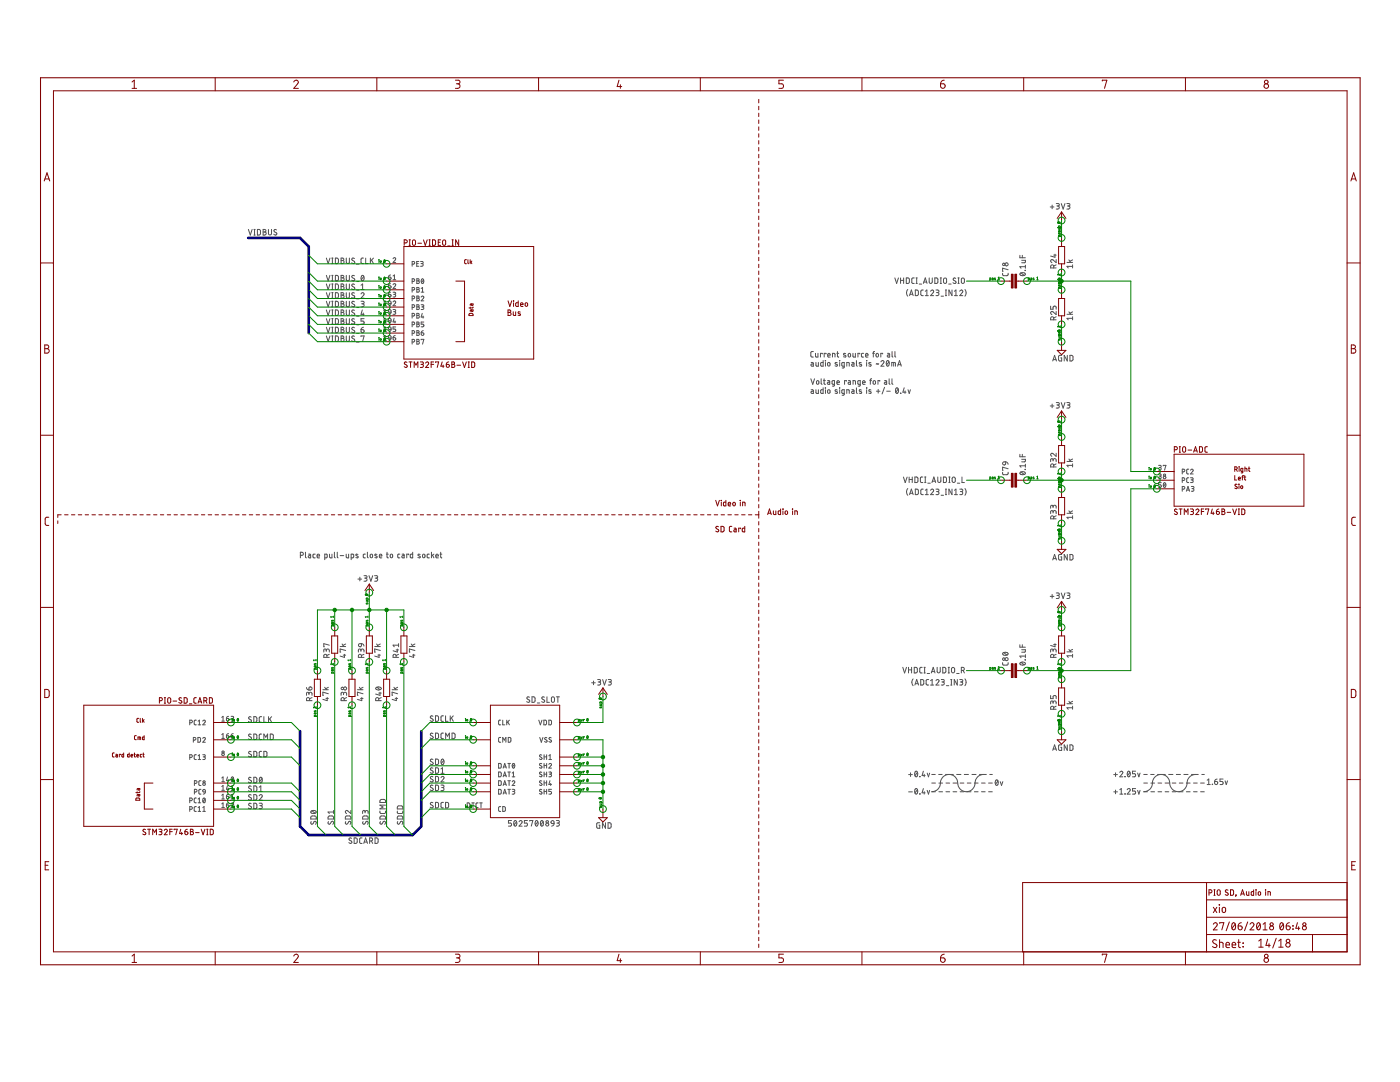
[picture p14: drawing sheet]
<svg xmlns="http://www.w3.org/2000/svg" width="279mm" height="216mm" viewBox="0 0 279 216" stroke-linecap="round" stroke-linejoin="round" font-family="sans-serif">
<g fill="none" stroke="#505050" stroke-width=".2">
<path d="M49.6 45.8l.4 1.1 .3-1.1M50.7 46.9h.2M50.7 45.8h.2M50.8 45.8v1.1M51.4 45.8h.4l.2 .2v.7l-.3 .2h-.3zM52.5 45.8h.3l.3 .2-.3 .3 .3 .2-.1 .4h-.5zM52.5 46.3h.3M53.6 45.8v.9l.2 .2 .4-.2v-.9M55.2 45.9a.27 .27 0 0 0-.4-.1 .27 .27 0 0 0 0 .4l.4 .3a.31 .31 0 0 1-.2 .4 .31 .31 0 0 1-.4-.2M65.1 51.5l.4 1.1 .3-1.1M65.1 54.9l.4 1.1 .3-1.1M65.1 56.7l.4 1.1 .3-1.1"/>
<path d="M65.1 58.4l.4 1.1 .3-1.1M66.2 58.4h.3M66.2 56h.3M66.2 57.8h.3M66.2 59.5h.3M66.2 52.6h.3M66.2 56.7h.3M66.2 51.5h.3M66.2 54.9h.3M66.3 51.5v1.1M66.3 54.9v1.1M66.3 56.7v1.1"/>
<path d="M66.3 58.4v1.1M66.9 51.5h.5l.1 .3v.5l-.1 .3h-.5zM66.9 54.9l.5 .1 .1 .2v.5l-.1 .3h-.5zM66.9 56.7h.5l.1 .3v.6l-.3 .2h-.3zM66.9 58.4h.5l.1 .3v.5l-.1 .3h-.5zM68.1 51.5h.4l.1 .2-.2 .3 .3 .2-.2 .4h-.4zM68.1 54.9l.4 .1 .1 .1-.2 .3 .3 .3-.2 .3h-.4zM68.1 56.7h.4l.1 .2-.2 .3 .3 .2-.2 .3-.4 .1zM68.1 58.4h.4l.1 .2-.2 .3 .3 .2-.2 .4h-.4zM68.1 52h.3M68.1 55.4h.3M68.1 57.2h.3"/>
<path d="M68.1 58.9h.3M69.1 51.5v.8l.3 .3 .3-.2v-.9M69.1 54.9v.8l.3 .3 .3-.1v-1M69.1 56.7v.8l.3 .3 .3-.2v-.9M69.1 58.4v.8l.3 .3 .3-.2v-.9M70.7 51.6l-.3-.1-.2 .2 .5 .4a.27 .27 0 0 1 0 .4 .27 .27 0 0 1-.4 0h-.1M70.7 55h-.3l-.2 .2 .5 .4a.31 .31 0 0 1-.1 .5 .31 .31 0 0 1-.4-.2M70.7 56.8l-.3-.1-.2 .2 .5 .4a.27 .27 0 0 1 0 .4 .27 .27 0 0 1-.4 0l-.1-.1M70.7 58.5l-.3-.1-.2 .3 .5 .3a.31 .31 0 0 1-.1 .5 .31 .31 0 0 1-.4-.1M71.2 57.9h.4M71.2 56.2h.4M71.2 59.6h.4"/>
<path d="M71.2 52.7h.4M72.1 58.7a.3 .3 0 0 1 .4-.3 .3 .3 0 0 1 .1 .5l-.5 .6h.6M72.1 57.8h.6M72.1 56.9l.3-.2v1.1M72.2 55l.2-.1a.6 .6 0 0 1 .3 .6 .6 .6 0 0 1-.4 .5l-.2-.5zM72.5 51.5h-.3l-.1 .2v.8l.4 .1M72.6 55.2l-.5 .6M73 51.5v1.1h.5M73.9 51.5v1.1M74.2 51.9l.3 .7M74.5 51.5l-.6 .7M77.5 55.3h.3a.27 .27 0 0 1 .2 .3 .27 .27 0 0 1-.2 .2 .27 .27 0 0 1-.3-.3z"/>
<path d="M77.5 57h.3a.26 .26 0 0 1 .2 .3 .26 .26 0 0 1-.2 .2 .26 .26 0 0 1-.3-.2zM77.5 58.7h.3a.27 .27 0 0 1 .2 .3 .27 .27 0 0 1-.2 .3 .27 .27 0 0 1-.3-.3zM77.9 54.9l-.3 .1-.1 .3M77.9 56.6l-.3 .1-.1 .3M77.9 58.3l-.3 .1-.1 .3M78.4 56.8a.27 .27 0 0 1 .4-.2 .27 .27 0 0 1 .1 .4l-.5 .6h.6M78.4 58.3l.6 .1-.1 .3h-.4M78.4 51.6a.27 .27 0 0 1 .4-.2 .27 .27 0 0 1 .1 .4l-.5 .6h.6M78.4 55.1l.3-.2v.9M78.4 55.8h.6M78.7 58.7l.2 .1v.4l-.5 .1M82.3 56.2l.4-.2v-.3l-.4-.1v1"/>
<path d="M82.3 57.9l.4-.1v-.4h-.4v.9M82.3 59.6l.4-.1v-.3l-.4-.1v.9M82.3 52.7l.4-.1v-.3l-.4-.1v.9M83.2 52.6h.3M83.2 55.6l.4 .1v.2l-.2 .1 .3 .3-.2 .3h-.3zM83.2 57.4l.4 .1v.2l-.2 .1 .3 .2-.2 .3h-.3zM83.2 59.1l.4 .1v.2l-.2 .1 .3 .2-.2 .3h-.3zM83.2 56h.2M83.2 57.8h.2M83.2 59.5h.2M83.6 52.2h-.4v.9h.4M83.9 52.2l.5 .1v.2l-.2 .1"/>
<path d="M84 52.6h.2M84.1 59.3a.27 .27 0 0 1 .3-.2 .27 .27 0 0 1 .1 .4l-.4 .5h.5M84.1 57.6l.2-.2v.9M84.1 58.3h.5M84.2 55.7a.44 .44 0 0 1 .4 .4 .44 .44 0 0 1-.4 .4l-.1-.4zM84.2 52.6l.2 .1v.3l-.5 .1M84.5 55.8l-.4 .6M178.6 55.5l.3 1.1 .4-1.1M179.7 55.5v1.1M179.7 55.9h.6M180.3 55.5v1.1M180.9 55.5h.4l.2 .1v.7l-.2 .2-.4 .1z"/>
<path d="M181.2 57.8l-.3 .6 .3 .7M181.5 59l.4-1.1 .3 1.1M181.6 58.7h.6M182.5 55.5h-.4l-.1 .2v.8l.5 .1M182.7 57.9l.6 .2v.7l-.2 .2h-.4zM182.8 56.6h.3M182.8 55.5h.3M182.9 55.5v1.1M183.5 56.7h.4M184.3 57.9h-.4l-.1 .2v.7l.5 .2M184.3 56.6l.4-1.1 .3 1.1M184.4 56.3h.5"/>
<path d="M184.7 59h.6M184.7 58.1l.3-.2v1.1M185.4 55.5l.1 .9 .2 .2 .3-.2 .1-.9M185.7 58.1a.31 .31 0 0 1 .5-.2 .31 .31 0 0 1 0 .5l-.5 .6h.6M186.6 55.5h.4l.2 .1v.7l-.2 .2-.4 .1zM186.8 57.9h.4l.2 .2-.1 .2-.4 .1M187.1 58.4l.2 .1 .1 .2-.2 .2-.4 .1M187.6 56.6h.3M187.6 55.5h.3M187.8 55.5v1.1M187.8 59.1h.5M188.4 55.5l.5 .1v.8l-.2 .2-.3-.1-.1-.2z"/>
<path d="M188.7 57.9h.2M188.7 59h.2M188.8 57.9v1.1M189.3 56.7h.5M190 57.9v1.1l-.6-1.1v1.1M190.5 59h.6M190.5 58.1l.3-.2v1.1M190.7 55.6a.27 .27 0 0 0-.4-.1 .27 .27 0 0 0 0 .4l.5 .3a.31 .31 0 0 1-.2 .4 .31 .31 0 0 1-.4-.2M191.2 56.6h.2M191.2 55.5h.2M191.3 55.5v1.1M191.5 58.1a.3 .3 0 0 1 .5-.2 .3 .3 0 0 1 0 .5l-.5 .6h.7"/>
<path d="M192 55.5h.3l.2 .3v.5l-.3 .3-.3-.2zM192.6 57.8l.2 .6-.2 .7M200.1 54.5v.4l.2 .1h.7l.2-.5M201.2 53.8l-1.1-.3v.6h.1M203.5 50.9v.5h1.1M203.6 54.5a.6 .6 0 0 1 1 .3 .6 .6 0 0 1-.6 .2 .6 .6 0 0 1-.4-.4zM203.8 54.5l.6 .4M203.9 51.9h.7v.5h-.7M204 50.9v.5M204.6 54h.1M204.6 52.9v.6M204.6 53.2h-1.1l.3 .3"/>
<path d="M209.6 41.3h.7M210 40.9v.8M210.3 53.5l-.1-.6h-.4l-.1 .6h1.1M210.3 50.9h.5M210.5 50.7v.6l-.8-.2M210.8 51.8v.6l-.6-.5a.31 .31 0 0 0-.5 .1 .31 .31 0 0 0 .2 .4M210.8 52.9l-.5 .2M210.8 40.6h.5l.1 .2-.1 .3h-.4M211.1 41.1l.2 .1v.4l-.5 .1M211.8 40.6l.4 1.1 .3-1.1M212.9 40.6h.5l.1 .2-.1 .3h-.4M212.9 52.4h1.2"/>
<path d="M213.2 41.1l.3 .1v.3l-.1 .2h-.5M213.3 51.9l.4 .5M214.1 53.1h-1.2l.3 .4M214.1 52.9v.6M214.1 51.9l-.6 .2M65.1 60.1l.4 1.1 .3-1.1M65.1 61.8l.4 1.1 .3-1.1M65.1 63.6l.4 1.1 .3-1.1M65.1 65.3l.4 1.1 .3-1.1M65.1 67l.4 1.1 .3-1.1M66.2 61.2h.3M66.2 62.9h.3"/>
<path d="M66.2 64.7h.3M66.2 66.4h.3M66.2 68.1h.3M66.2 60.1h.3M66.2 61.8h.3M66.2 63.6h.3M66.2 65.3h.3M66.2 67h.3M66.3 60.1v1.1M66.3 61.8v1.1M66.3 63.6v1.1M66.3 65.3v1.1"/>
<path d="M66.3 67v1.1M66.9 60.1l.6 .2v.6l-.1 .3h-.5zM66.9 61.8l.5 .1 .1 .1v.7l-.1 .2h-.5zM66.9 63.6h.5l.1 .3v.5l-.1 .3h-.5zM66.9 65.3h.5l.1 .2v.6l-.1 .3h-.5zM66.9 67l.5 .1 .1 .2v.5l-.1 .3h-.5zM68.1 60.1h.3l.2 .2-.2 .3 .3 .3-.2 .3h-.4zM68.1 61.8l.4 .1 .1 .1-.2 .3 .3 .3-.2 .3h-.4zM68.1 63.6h.4l.1 .2-.2 .3 .3 .2-.2 .3-.4 .1zM68.1 65.3h.4l.1 .2-.2 .3 .3 .2-.2 .4h-.4zM68.1 67l.4 .1 .1 .1-.2 .3 .3 .3-.2 .3h-.4zM68.1 62.3h.3"/>
<path d="M68.1 60.6h.3M68.1 64.1h.3M68.1 65.8h.3M68.1 67.5h.3M69.1 60.1v.8l.3 .3 .3-.2v-.9M69.1 61.8v.9l.3 .2 .3-.1v-1M69.1 63.6v.8l.3 .3 .3-.2v-.9M69.1 65.3v.8l.3 .3 .3-.2v-.9M69.1 67v.8l.3 .3 .3-.1v-1M70.7 60.2l-.3-.1-.2 .3 .5 .4a.27 .27 0 0 1 0 .4 .27 .27 0 0 1-.4 0l-.1-.1M70.7 61.9h-.3l-.2 .2 .5 .4a.27 .27 0 0 1 0 .4 .27 .27 0 0 1-.4 0l-.1-.1M70.7 63.7l-.3-.1-.2 .2 .5 .4a.31 .31 0 0 1-.1 .5 .31 .31 0 0 1-.4-.2"/>
<path d="M70.7 65.4l-.3-.1-.2 .3 .5 .4a.27 .27 0 0 1 0 .4 .27 .27 0 0 1-.4-.1h-.1M70.7 67.1h-.3l-.2 .2 .5 .4a.31 .31 0 0 1-.1 .5 .31 .31 0 0 1-.4-.2M71.2 63.1h.4M71.2 64.8h.4M71.2 66.5h.4M71.2 68.3h.4M71.2 61.4h.4M72.1 60.1h.3l.3 .2-.2 .3h-.3M72.1 65.8h.3a.31 .31 0 0 1 .3 .3 .31 .31 0 0 1-.4 .3 .31 .31 0 0 1-.2-.3zM72.1 67.2v-.2h.6l-.3 1.1M72.3 61.8l-.2 .9h.6M72.4 60.6l.3 .3-.1 .2-.5 .1"/>
<path d="M72.5 62.5v.4M72.5 65.3l-.3 .2-.1 .3M72.7 63.6h-.6v.5h.3a.32 .32 0 0 1 .3 .3 .32 .32 0 0 1-.3 .3h-.3M76.6 62.7h.5M76.6 60.3l.3-.3v1M76.6 62l.3-.2v.9M76.6 63.7l.3-.2v1M76.6 65.4l.3-.2v1M76.6 67.2l.3-.2v.9M76.6 61h.5M76.6 64.5h.5M76.6 66.2h.5"/>
<path d="M76.6 67.9h.5M77.6 60.1h.4v.5l-.4-.1zM77.6 61.8h.4v.5h-.4l-.1-.2zM77.6 63.6h.4v.4h-.4l-.1-.2zM77.6 65.3h.4v.4h-.4zM77.6 67h.4v.5h-.4l-.1-.2zM78 60.6l-.1 .3-.3 .1M78 62.3l-.1 .3-.3 .1M78 64l-.1 .3-.3 .2M78 65.7l-.1 .4-.3 .1M78 67.5l-.1 .3-.3 .1M78.4 60.3a.27 .27 0 0 1 .4-.3 .27 .27 0 0 1 .1 .5l-.5 .5h.6"/>
<path d="M78.4 61.8l.6 .1-.1 .3h-.4M78.4 67.4h.4a.27 .27 0 0 1 .2 .3 .27 .27 0 0 1-.3 .2 .27 .27 0 0 1-.3-.3zM78.7 63.5l-.3 .7h.6M78.7 62.2l.2 .1v.3l-.5 .1M78.8 64v.5M78.9 67l-.3 .1-.2 .3M79 65.2h-.6v.5h.5l.1 .1-.1 .3-.5 .1M82.3 61.3l.4-.1v-.3l-.4-.1v1M82.3 63.1l.4-.1v-.4l-.4-.1v1M82.3 64.8l.4-.1v-.3l-.4-.1v.9M82.3 66.5l.4-.1v-.3l-.4-.1v.9M82.3 68.2l.4-.1v-.3l-.4-.1v1"/>
<path d="M83.2 60.8l.4 .1v.2l-.2 .1 .3 .1v.3l-.3 .2h-.2zM83.2 62.5l.4 .1v.2l-.2 .1 .3 .3-.2 .3h-.3zM83.2 64.3l.4 .1v.2l-.2 .1 .3 .2-.2 .3h-.3zM83.2 66l.4 .1v.2l-.2 .1 .3 .2-.2 .3h-.3zM83.2 67.7l.4 .1v.2l-.2 .1 .3 .2-.2 .3-.3 .1zM83.2 61.2h.2M83.2 62.9h.2M83.2 64.7h.2M83.2 66.4h.2M83.2 68.1h.2M84.1 60.8l.5 .1v.2l-.4 .1M84.1 66.4h.3a.27 .27 0 0 1 .2 .3 .27 .27 0 0 1-.3 .2 .27 .27 0 0 1-.2-.2z"/>
<path d="M84.1 67.8v-.1h.5l-.3 1M84.3 62.5l-.2 .8h.5M84.3 61.2l.2 .1v.4l-.4 .1M84.4 63.1v.4M84.5 66l-.3 .1-.1 .3M84.6 64.3h-.5v.4h.4l.1 .2-.1 .3h-.4M161.8 75.6l.4 1.1 .4-1.1M161.9 72.3h.3l.1 .2v.6l-.4-.1v-.3l.4-.1M161.9 77.8h.3l.1 .1v.6h-.4v-.3l.4-.1M162.3 70.1l-.4 .1-.1 .2v.7l.5 .1M162.8 70.5v.7h.1h.3v-.7M162.8 72.3v.6l.2 .2h.3v-.8"/>
<path d="M162.8 77.8v.5l.2 .2h.3v-.7M163.9 75.6v.9l.2 .2M164.1 70.6v-.1h-.4v.7M164.3 71.9v1.2l-.4-.1-.1-.6 .5-.1M164.3 77.4v1.1h-.4l-.1-.6 .5-.1M164.3 75.9h.4M164.5 75.6v1l.2 .1M164.8 71.9h.1M164.8 77.4h.1M164.7 72.3v.8M164.7 77.8v.7M164.8 70.6v-.1h-.3v.7"/>
<path d="M165.2 75.9l.3 .1 .1 .1v.6l-.4-.1-.1-.1 .1-.2h.4M165.2 70.9h.5a.26 .26 0 0 0-.2-.4 .26 .26 0 0 0-.3 .3v.4h.5M165.2 72.4l.4 .1v.5l-.4-.1zM165.2 77.8l.4 .1v.5h-.4zM166.1 71.2v-.7l.5 .1v.6M166.5 76.7l-.4-.1 .1-.6 .3-.1v1v.1h-.4M167 70.5h.4M167 76.3h.5a.26 .26 0 0 0-.2-.4 .26 .26 0 0 0-.3 .3l.1 .5h.4M167.1 72.4l-.3-.1-.2 .2 .5 .5h-.5M167.1 77.8h-.3l-.2 .1 .5 .5h-.5M167.1 70.1l.1 1.1h.2M167.5 71.9h.1"/>
<path d="M167.6 77.4h.1M167.6 72.3v.8M167.6 77.8v.7M168.5 73.1l-.5-.1 .1-.7h.4v.9l-.1 .2h-.3M168.5 78.5l-.5-.1 .1-.6h.4v.9l-.1 .1-.3 .1M168.8 70.6l-.3-.1-.2 .2 .4 .2 .1 .3h-.5M168.9 76.1v-.2h-.3v.8M169 73.1v-.8l.5 .1v.7M169 78.5v-.7l.5 .1v.6M169.3 75.9l.4 .1v.7l-.4-.1 .1-.3h.3M169.4 70.6l.2-.1 .1 .2v.4l-.1 .1-.3-.1zM170 72.3h.3l.1 .2v.6l-.3-.1-.1-.3 .4-.1"/>
<path d="M170 77.8h.3l.1 .1v.6h-.3l-.1-.3 .4-.1M170.2 70.5v.7h.2h.3v-.7M170.2 76.7v-.8l.5 .1v.7M170.9 71.9v1l.2 .2M170.9 77.4v.9l.2 .2M171.6 70.6v-.1h-.4v.7M171.7 76.7l-.5-.1 .1-.6 .4-.1v1l-.1 .1h-.3M171.9 72.4l-.4-.1v.2l.5 .5h-.5M171.9 77.8h-.3l-.1 .1 .5 .5h-.5M172.1 76.3h.6a.26 .26 0 0 0-.2-.4 .26 .26 0 0 0-.4 .3l.1 .4 .5 .1M172.4 70.5h-.4l-.1 .2v.5h.5M172.7 70.9h.5a.26 .26 0 0 0-.1-.4 .26 .26 0 0 0-.4 .3l.1 .4h.4"/>
<path d="M172.9 71.9h.1M172.9 77.4h.1M173 72.3v.8M173 77.8v.7M173.6 75.9h.3M173.8 72.4l-.3-.1-.1 .2 .5 .5h-.5M173.8 77.8h-.3l-.1 .1 .5 .5h-.5M173.9 75.6l-.2 .2v.9M174.2 70.5h.3M174.3 76l.2-.1 .2 .2v.4l-.2 .2-.2-.2zM174.5 70.1l-.2 .2v.9M174.9 78.1h.7"/>
<path d="M175.3 77.7v.7M175.4 72.6l-.5 .1M175.6 76.1v-.2h-.4v.8M175.8 72.2a.3 .3 0 0 1 .4-.2 .3 .3 0 0 1 .1 .5l-.5 .6h.6M176.1 70.6v-.1h-.3v.7M176.5 75.9l.4 .1 .1 .1v.6l-.4-.1-.1-.1 .1-.2h.4M176.5 77.3l-.5 1.3M177 78.1h.7M177 72h.1a.56 .56 0 0 1 .4 .5 .56 .56 0 0 1-.4 .5l-.2-.5zM177.1 70.5h.3l.1 .2v.5h-.3l-.1-.3 .4-.1M177.4 72.2l-.5 .6M177.4 75.6v.9l.2 .2"/>
<path d="M178 73.1v-.8h.6l.1 .8M178 75.6v.9l.2 .2M178 70.1v1l.2 .1M178.4 72.3v.8M178.6 70.1v1l.2 .1M178.8 77.5l.1-.1a.56 .56 0 0 1 .4 .5 .56 .56 0 0 1-.4 .6l-.2-.6zM179.1 73.1l.4-1.2 .4 1.2M179.2 72.8h.6M179.3 77.6l-.5 .7M179.7 78.5h.1M180.4 77.4l-.2 .9h.6M180.6 78v.5"/>
<path d="M181.2 77.8l.3 .7 .2-.7M209.7 61.1v.6h.5v-.4a.31 .31 0 0 1 .3-.2 .31 .31 0 0 1 .3 .2v.4M210.1 72l.4-1.1 .3 1.1M210.2 71.8h.5M210.3 63.8l-.1-.5h-.4l-.1 .5h1.1M210.8 62.1v.7l-.6-.5a.3 .3 0 0 0-.5 0 .3 .3 0 0 0 .2 .5M210.8 63.2l-.5 .3M211.9 70.9l-.6 .1v.8l.1 .2h.5v-.6h-.2M212.9 62.7h1.2M213 70.9v1.1l-.6-1.1v1.1M213.3 62.2l.4 .5M213.5 70.9h.5l.1 .2v.7l-.3 .2h-.3z"/>
<path d="M214.1 63.2v.6M214.1 63.5h-1.2l.3 .3M214.1 62.2l-.6 .3M180.3 95.2l.4 1.1 .3-1.1M181.2 97.5l-.3 .6 .3 .7M181.4 95.2v1.1M181.4 95.7h.7M181.5 98.7l.4-1.1 .3 1.1M181.6 98.4h.6M182.1 95.2v1.1M182.6 95.2h.4l.2 .2v.7l-.2 .2h-.4zM182.7 97.6h.4l.2 .2v.6l-.2 .3h-.4z"/>
<path d="M184.2 95.2h-.4l-.1 .2v.7l.5 .2M184.3 97.6h-.4l-.1 .2v.8l.5 .1M184.5 96.3h.3M184.5 95.2h.3M184.7 97.8l.3-.2v1.1M184.7 98.7h.6M184.7 95.2v1.1M185.2 96.4h.5M185.7 97.8a.3 .3 0 0 1 .4-.2 .3 .3 0 0 1 .1 .5l-.5 .6h.6M186 96.3l.4-1.1 .3 1.1M186.1 96h.5M186.8 97.6h.5l.1 .2-.1 .3h-.4"/>
<path d="M187.1 98.1l.2 .1 .1 .3-.2 .2h-.4M187.2 95.2v.9l.2 .2 .3-.2 .1-.9M187.8 98.8h.5M188.3 95.2h.4l.2 .2v.6l-.2 .3h-.4zM188.7 97.6h.2M188.7 98.7h.2M188.8 97.6v1.1M189.4 96.3h.2M189.4 95.2h.2M189.5 95.2v1.1M190 97.6v1.1l-.6-1.1v1.1M190.1 95.2h.3l.2 .3v.6l-.2 .2-.3-.1-.1-.2z"/>
<path d="M190.5 97.8l.3-.2v1.1M190.5 98.7h.6M191.1 96.4h.4M191.5 97.6h.5l.2 .2-.2 .3h-.3M191.8 98.1l.3 .1v.4l-.6 .1M192 95.2v1.1h.5M192.6 97.5l.2 .6-.2 .7M200.1 94.2v.4l.2 .1h.7l.2-.5M200.2 92.3l.5-.1v.3a.31 .31 0 0 1-.4 .2 .31 .31 0 0 1-.1-.4zM200.7 92.2l.3 .1 .2 .3M201.2 93.5l-1.1-.3v.6h.1M203.5 90.7v.4h1.1"/>
<path d="M203.6 94.3a.6 .6 0 0 1 1 .2 .6 .6 0 0 1-1-.2zM203.8 94.2l.6 .5M203.9 91.7h.7v.4l-.7 .1M204 90.7v.4M204.6 93.6h.1M204.6 92.6v.6M204.6 92.9h-1.1l.3 .3M209.6 81h.7M210 80.6v.8M210.2 91.8l.1-.2 .2-.1 .3 .2v.4M210.2 92l-.1-.3-.2-.2-.2 .2v.4M210.3 93.2l-.1-.6h-.4l-.1 .6h1.1"/>
<path d="M210.8 90.4v.7l-.6-.6a.3 .3 0 0 0-.5 .1 .3 .3 0 0 0 .2 .5M210.8 92.6l-.5 .2M210.8 80.3h.5l.1 .2-.1 .3h-.4M211.1 80.8l.2 .1v.4l-.5 .1M211.8 80.3l.4 1.1 .3-1.1M212.9 80.3h.5l.1 .2-.1 .3h-.4M212.9 92.1h1.2M213.2 80.8l.3 .2v.3l-.6 .1M213.3 91.6l.4 .5M214.1 92.6v.6M214.1 92.9h-1.2l.3 .3M214.1 91.6l-.6 .3"/>
<path d="M231.2 92.9h.4l.2 .2-.2 .1-.3 .1M231.2 94.6h.3l.3 .2-.2 .2h-.3M231.5 93.3l.2 .1v.3l-.5 .1M231.5 95l.2 .1v.3l-.5 .1M231.8 96.3h-.6v.4l.4 .1 .2 .1-.2 .3-.4 .1M232.2 93v-.1h.5l-.3 .9M232.3 96.4a.44 .44 0 0 1 .4 .4 .44 .44 0 0 1-.4 .4l-.1-.4zM232.6 96.5l-.4 .5M235.9 94.1l.5-.1v-.3l-.5-.1v1M235.9 95.9l.5-.1v-.4l-.5-.1v1M235.9 97.6l.5-.1-.1-.4h-.4v.9M236.8 98l.3-.9 .3 .9"/>
<path d="M236.9 97.8h.4M237.2 93.6h-.3l-.1 .2 .1 .7 .3 .1M237.2 95.3l-.3 .1-.1 .1 .1 .7 .3 .1M237.6 93.8a.26 .26 0 0 1 .4-.2 .26 .26 0 0 1 0 .4l-.4 .6h.5M237.6 95.3l.5 .1v.3l-.2 .1M237.7 95.8h.2M237.8 97.1h.4l.1 .2-.1 .2h-.3M237.9 95.8l.2 .1v.3l-.5 .1M238 97.5l.2 .1v.3l-.4 .1M59.9 110.8l.6-.1v-.4l-.6-.1v1.1M61 110.2v.9l.2 .2M61.6 110.6h.3l.1 .1v.6h-.4l-.1-.3 .5-.1"/>
<path d="M62.9 110.6h-.3l-.1 .1v.5l.4 .1M63.3 110.9h.5a.26 .26 0 0 0-.2-.3 .26 .26 0 0 0-.3 .2v.4l.5 .1M64.8 111.3l.5-.1-.1-.6h-.4v1.1M65.8 110.6v.6l.2 .1h.3v-.7M66.7 110.2v.9l.2 .2M67.3 110.2v.9l.2 .2M67.9 110.9h.7M69.1 110.6v.6l.2 .1h.3v-.7M70.1 111.3l.4-.1v-.6h-.4v1.1M71.4 110.6h-.2l-.2 .1 .5 .4-.1 .2h-.4M71.4 115.5h.8M71.8 115.2v.7"/>
<path d="M72.6 114.9h.5l.2 .2-.2 .2-.3 .1M72.9 110.6h-.3l-.1 .1v.5l.4 .1M72.9 115.4l.3 .1v.3l-.6 .2M73.3 110.2v.9l.2 .2M73.6 114.9l.4 1.1 .4-1.1M73.9 110.7l.2-.1 .2 .1v.6l-.4-.1zM74.8 114.9h.4l.2 .2-.2 .2-.3 .1M75.1 115.4l.2 .1 .1 .2-.2 .2-.4 .1M75.2 110.6h-.2l-.2 .1 .5 .4-.1 .2h-.4M75.7 110.9h.5a.26 .26 0 0 0-.2-.3 .26 .26 0 0 0-.3 .2v.4l.5 .1M77.1 110.6h.4M77.2 110.2v.9l.3 .2"/>
<path d="M77.9 110.7l.2-.1 .2 .1v.6l-.4-.1zM79.8 110.6h-.3l-.1 .1v.5l.4 .1M80.2 110.6h.4l.1 .1v.6h-.4l-.1-.3 .5-.1M81.6 110.7v-.1h-.4v.7M82.4 110.2v1.1h-.4l-.1-.6 .5-.1M83.8 110.6h-.2l-.2 .1 .5 .5-.5 .1M84.4 110.6l.4 .1-.1 .6-.4-.1zM85.7 110.6h-.4l-.1 .1 .1 .5 .4 .1M86.1 110.2v1.1M86.3 110.8l.3 .5M86.6 110.6l-.5 .3M87 110.9h.5a.26 .26 0 0 0-.2-.3 .26 .26 0 0 0-.3 .2l.1 .5h.4"/>
<path d="M87.8 110.6h.4M87.9 110.2v.9l.3 .2M209.6 119h.7M210 118.6v.8M210.1 111.7l.4-1.1 .3 1.1M210.2 102.2l.2-.3h.3l.1 .6M210.2 102.4l-.1-.4-.2-.1-.2 .1v.5M210.2 101.1l.1-.2h.4l.1 .5M210.2 101.3l-.1-.4-.2-.1-.2 .1v.5M210.2 111.5h.5M210.3 103.5l-.1-.5h-.4l-.1 .5h1.1M210.8 102.9l-.5 .3"/>
<path d="M210.8 118.3h.5l.1 .2-.1 .3h-.4M211.1 118.8l.2 .1v.4l-.5 .1M211.8 118.3l.4 1.1 .3-1.1M211.9 110.6l-.6 .2v.9h.6v-.6h-.2M212.9 118.3h.5l.1 .2-.1 .3h-.4M212.9 102.4h1.2M213 110.6v1.1l-.6-1.1v1.1M213.2 118.8l.3 .2v.3l-.6 .1M213.3 101.9l.4 .5M213.5 110.6l.5 .1 .1 .1v.7l-.1 .2h-.5zM214.1 102.9v.6M214.1 103.2h-1.2l.3 .3"/>
<path d="M214.1 101.9l-.6 .3M61.2 137.2l.1 .3 .4 .2M61.7 138.4l.2-.3 .3 .1 .1 .5M61.7 138.6l-.1-.3-.2-.2-.2 .2v.4M61.7 137.1a.32 .32 0 0 1 .5 .1 .32 .32 0 0 1-.2 .5h-.3zM61.8 139.8l-.1-.5h-.4l-.1 .5h1.1M62.3 139.2l-.5 .2M64.4 137.6h1.1M64.8 137.1l.4 .5M65 139.4h.5M65.1 129.8l.2-.3 .3 .1 .1 .5M65.1 130v-.4l-.3-.1-.2 .1v.5"/>
<path d="M65.2 131.2v-.5l-.2-.1h-.3l-.1 .6h1.1M65.3 139.2v.6l-.9-.2M65.5 138.4l-1.1-.3v.6h.2M65.5 137.1l-.5 .3M65.7 128.7l-1.1-.3v.7h.1M65.7 130.6l-.5 .2M67.9 129h1.1M68.3 128.5l.3 .5M68.5 130.7h.5M68.6 138.4l.2-.3 .3 .1 .1 .5M68.6 138.6l-.1-.3-.2-.2-.2 .2v.4M68.7 139.8l-.1-.5h-.4l-.1 .5h1.1"/>
<path d="M68.7 130.6v.6l-.8-.3M69 129.8l-1.1-.3v.6h.1M69 128.5l-.5 .3M69.2 139.2l-.5 .2M71.3 137.6h1.2M71.6 128.5l.5-.1v.4a.31 .31 0 0 1-.4 .2 .31 .31 0 0 1-.1-.5zM71.7 137.1l.4 .5M71.9 139.4h.6M72 129.8l.3-.3 .2 .1 .1 .5M72 130v-.4l-.3-.1-.2 .1v.5M72.1 131.2l-.1-.6h-.4l-.1 .6h1.1M72.1 128.4l.3 .1 .2 .4"/>
<path d="M72.2 139.2v.6l-.9-.2M72.5 138.4l-1.2-.3v.6h.2M72.5 137.1l-.6 .3M72.6 130.6l-.5 .2M74.8 129h1.1M75.1 137.2a.63 .63 0 0 1 1 .3 .62 .62 0 0 1-1.1-.2zM75.2 128.5l.3 .5M75.2 137.1l.6 .5M75.4 130.7h.5M75.6 139.8l-.1-.5h-.4l-.1 .5h1.1M75.6 138.3h.5M75.6 130.6v.6l-.8-.3"/>
<path d="M75.8 138.1v.6l-.8-.2M75.9 129.8l-1.1-.3v.6h.1M75.9 128.5l-.5 .3M76.1 139.2l-.5 .2M78.3 137.6h1.1M78.6 137.1l.4 .5M78.9 139.4h.5M79.1 131.2l-.2-.6h-.4l-.1 .6h1.1M79.1 129.7h.4M79.1 139.2v.6l-.8-.2M79.3 129.5v.6l-.9-.2M79.4 138.4l-1.1-.3v.6h.1"/>
<path d="M79.4 137.1l-.6 .3M79.5 130.6l-.4 .2M79.5 128.7h-1.1l.3 .4M79.5 128.4v.7M81.7 129h1.1M82.1 128.5l.3 .5M82.3 130.7h.5M82.5 130.6v.6l-.8-.3M82.8 129.8l-1.1-.3v.6h.1M82.8 128.5l-.5 .3M105.7 139.1h-.4l-.1 .2 .4 .4a.31 .31 0 0 1 0 .5 .31 .31 0 0 1-.5-.2M106.2 139l.4 .1 .2 .1v.8l-.2 .1h-.4z"/>
<path d="M108.6 139.1h-.4l-.1 .2 .5 .4a.3 .3 0 0 1-.1 .5 .3 .3 0 0 1-.4-.2M109.2 139v1.1h.4M110.2 139.1l.2-.1 .3 .3-.1 .7-.2 .1-.3-.1zM111 139h.7M111.3 139v1.1M118.1 136.2h.7M118.4 135.9v.7M119.3 135.6h.4l.2 .2-.2 .3h-.3M119.6 136.1l.2 .1v.4l-.5 .1M120.3 135.6l.3 1.1 .4-1.1M121.4 135.6h.5l.1 .2-.1 .3h-.4M121.7 136.1l.2 .1 .1 .3-.2 .2h-.4"/>
<path d="M180.2 133.2l.3 1.1 .4-1.1M181.3 133.2v1.1M181.3 133.7h.6M181.9 133.2v1.1M182.2 135.5l-.2 .6 .2 .7M182.5 133.2h.4l.1 .1v.8l-.2 .2h-.3zM182.6 136.7l.3-1.1 .4 1.1M182.7 136.4h.5M183.7 135.6h.5l.1 .2v.7l-.1 .2h-.5zM184 133.2h-.3l-.1 .2v.8l.4 .1M184.4 133.2h.3M184.4 134.3h.3"/>
<path d="M184.5 133.2v1.1M185 134.4h.5M185.3 135.6h-.3l-.2 .2v.7l.5 .2M185.7 136.7h.6M185.7 135.8l.3-.2v1.1M185.9 134.3l.3-1.1 .4 1.1M186 134h.5M186.8 135.8a.3 .3 0 0 1 .4-.2 .3 .3 0 0 1 .1 .5l-.5 .6h.6M187 133.2v.9l.3 .2 .3-.2v-.9M187.9 135.6h.4l.1 .2-.1 .3h-.3M188.2 136.1l.2 .1v.4l-.5 .1M188.2 133.2h.4l.1 .1v.8l-.1 .1-.4 .1z"/>
<path d="M188.9 136.8h.5M189.2 133.2h.3M189.2 134.3h.3M189.4 133.2v1.1M189.7 135.6h.3M189.7 136.7h.3M189.9 135.6v1.1M190 133.2h.3l.2 .3v.5l-.2 .3-.3-.1-.1-.2zM190.9 134.4h.5M191.1 135.6v1.1l-.7-1.1v1.1M191.5 135.6h.5l.2 .2-.2 .3h-.3M191.8 136.1l.3 .1v.4l-.6 .1"/>
<path d="M191.9 133.8l.5-.1v-.4l-.5-.1v1.1M192.2 133.8l.3 .5M192.6 135.5l.2 .6-.2 .7M200.1 132.2v.4l.2 .1h.7l.2-.5M200.2 130.3a.61 .61 0 0 1 1 .3 .6 .6 0 0 1-.6 .2 .6 .6 0 0 1-.5-.4zM200.3 130.2l.6 .5M203.5 128.7v.4h1.1M203.6 132.2a.6 .6 0 0 1 1 .3 .6 .6 0 0 1-.6 .2 .6 .6 0 0 1-.4-.4zM203.8 132.2l.6 .5M203.9 129.6h.7v.5h-.7M204 128.7v.4M204.6 131.6h.1"/>
<path d="M204.6 130.6v.6M204.6 130.9h-1.1l.3 .3M209.7 138.8v.6h.5v-.4a.31 .31 0 0 1 .3-.2 .31 .31 0 0 1 .3 .2v.4M210.2 129.8l.2-.3 .3 .1 .1 .5M210.2 130l-.1-.4-.2-.1-.2 .1v.5M210.3 131.2l-.1-.6h-.4l-.1 .6h1.1M210.3 128.6h.5M210.5 128.4v.7l-.8-.3M210.8 130.6l-.5 .2M212.9 130.1h1.2M213.3 129.6l.4 .5M213.3 139.9l.4 .5"/>
<path d="M214.1 130.6v.6M214.1 130.9h-1.2l.3 .3M214.1 129.6l-.6 .3M214.1 139.9l-.6 .3M37.9 144.2l.4-.1v-.3l-.4-.1v.9M37.9 159.8l.4-.1 .1-.3-.2-.1-.3-.1v1M37.9 151.1l.4-.1 .1-.2-.2-.2h-.3v1M38.6 147.7l.5-.1v-.4h-.5v.9M38.8 158l.5-.1v-.2l-.1-.2h-.4v1M38.8 156.3l.5-.1v-.3l-.5-.1v.9M39.2 143.7h-.3l-.1 .2v.6l.4 .1M39.2 159.2l-.3 .1-.1 .1v.7l.4 .1"/>
<path d="M39.2 150.6h-.3l-.1 .2v.6l.4 .2M39.5 147.2l.5 .1v.5l-.1 .3h-.4zM39.5 144.6h.5M39.5 151.6h.5M39.5 143.9l.3-.2v.9M39.5 150.8l.3-.2v1M39.5 159.4l.3-.2v1M40.1 157.5h-.3l-.1 .2v.6l.4 .2M40.1 155.8h-.3l-.1 .2v.6l.4 .1M40.5 143.9a.26 .26 0 0 1 .3-.2 .26 .26 0 0 1 .1 .4l-.4 .5h.5M40.5 147.4a.26 .26 0 0 1 .3-.2 .26 .26 0 0 1 .1 .4l-.4 .5h.5M40.5 150.6l.5 .1-.1 .3h-.3"/>
<path d="M40.6 157.6h.3l.1 .4h-.4zM40.6 159.3a.44 .44 0 0 1 .4 .4 .44 .44 0 0 1-.4 .4l-.1-.2zM40.7 151l.2 .1v.3l-.4 .2M40.9 159.4l-.4 .6M41 158l-.1 .3-.3 .2M44.3 143.2l.2-.3v1M44.3 146.6l.2-.2v.9M44.3 155.2l.2-.2v1M44.3 157l.2-.3v1M44.3 158.7l.2-.2v.9M44.3 143.9h.5M44.3 159.4h.5"/>
<path d="M44.3 147.3h.5M44.3 157.7h.5M44.3 156h.5M45.2 143.4h.4l.1 .2M45.2 143.4l.1 .4h.3l.1-.2M45.2 158.9h.3a.26 .26 0 0 1 .2 .3 .26 .26 0 0 1-.3 .2 .26 .26 0 0 1-.2-.2zM45.2 146.8h.3a.26 .26 0 0 1 .2 .3 .26 .26 0 0 1-.3 .2 .26 .26 0 0 1-.2-.2zM45.4 155l-.2 .8h.5M45.4 156.7l-.2 .8h.5M45.6 155.6v.4M45.6 157.3v.4M45.6 142.9l-.3 .2-.1 .3"/>
<path d="M45.6 158.5l-.3 .1-.1 .3M45.6 146.4l-.3 .1-.1 .3M45.7 143.6h.1M46.1 142.9l.5 .1-.1 .3-.3 .1M46.1 146.8h.3a.26 .26 0 0 1 .2 .3 .26 .26 0 0 1-.2 .2 .26 .26 0 0 1-.3-.2zM46.1 159.4h.5M46.1 158.7l.3-.2v.9M46.1 157l.3-.3v1M46.1 157.7h.5M46.3 155a.45 .45 0 0 1 .3 .5 .45 .45 0 0 1-.3 .4l-.2-.4zM46.4 143.4h.2v.4l-.5 .1M46.5 146.4l-.3 .1-.1 .3"/>
<path d="M46.6 155.2l-.4 .6M50.1 143.1l-.3-.1-.2 .3 .5 .4a.3 .3 0 0 1-.1 .4 .3 .3 0 0 1-.4-.1M50.1 146.6l-.4-.1-.1 .2 .5 .4a.31 .31 0 0 1-.1 .5 .31 .31 0 0 1-.4-.2M50.1 155.2l-.3-.1-.2 .2 .5 .4a.3 .3 0 0 1-.1 .5 .3 .3 0 0 1-.4-.2M50.1 156.9l-.3-.1-.2 .3 .6 .5a.32 .32 0 0 1-.2 .3 .32 .32 0 0 1-.4-.1M50.1 158.6h-.4l-.1 .2 .5 .4a.31 .31 0 0 1-.1 .5 .31 .31 0 0 1-.4-.2M50.1 150l-.4-.1-.1 .3 .6 .4a.32 .32 0 0 1-.2 .4 .32 .32 0 0 1-.4-.1M50.7 143h.4l.2 .3-.1 .6-.3 .2h-.2zM50.7 146.5h.4l.1 .1 .1 .7-.2 .3h-.4zM50.7 155.1l.5 .2 .1 .6-.2 .3h-.4zM50.7 156.8h.4l.1 .2 .1 .6-.2 .3h-.4zM50.7 158.6h.4l.2 .3v.4l-.2 .3-.4 .1z"/>
<path d="M50.7 149.9h.4l.2 .3v.5l-.2 .3h-.4zM51.7 158.8a.3 .3 0 0 1 .5-.2 .3 .3 0 0 1 .1 .4l-.6 .7h.6M51.7 157.9h.6M51.7 157.1l.3-.3v1.1M51.9 155.2l.1-.1a.57 .57 0 0 1 .3 .5 .57 .57 0 0 1-.3 .6l-.3-.5zM52.2 143h-.3l-.2 .3 .1 .7 .4 .1M52.2 146.5h-.3l-.2 .2 .1 .7 .4 .2M52.2 149.9h-.3l-.2 .3 .1 .7 .4 .1M52.3 155.3l-.5 .7M52.7 149.9h.4l.2 .2v.7l-.2 .2h-.4zM52.7 143v1.1h.4M52.7 147.6v-1.1l.3 .6 .4-.6v1.1"/>
<path d="M53.6 143v1.1M53.8 143.4l.4 .7M53.9 146.5l.6 .1v.8l-.1 .2h-.5zM54.2 143l-.6 .7M75.9 159.6h.9l.1 .1v.4h-1.1zM86.4 142.9l-.3-.1-.2 .3 .4 .4a.27 .27 0 0 1 .1 .4 .27 .27 0 0 1-.4 0l-.1-.1M86.4 146.4l-.3-.1-.2 .2 .4 .4a.27 .27 0 0 1 .1 .4 .27 .27 0 0 1-.4 0l-.1-.1M86.4 151.6l-.3-.1-.2 .2 .4 .4a.3 .3 0 0 1 0 .5 .3 .3 0 0 1-.4-.2M86.4 153.3l-.4-.1-.1 .2 .4 .4a.3 .3 0 0 1 0 .5 .3 .3 0 0 1-.4-.1M86.4 155l-.3-.1-.2 .3 .4 .4a.27 .27 0 0 1 .1 .4 .27 .27 0 0 1-.4 0l-.1-.1M86.4 156.7h-.4l-.1 .2 .4 .4a.3 .3 0 0 1 0 .5 .3 .3 0 0 1-.4-.2M86.9 142.8l.4 .1 .2 .1v.6l-.2 .3h-.4z"/>
<path d="M86.9 146.3h.4l.2 .2v.7l-.3 .2h-.3zM86.9 151.5h.4l.2 .2v.6l-.2 .2-.4 .1zM86.9 153.2h.4l.2 .2v.7l-.2 .2h-.4zM86.9 154.9h.4l.2 .2v.8l-.2 .1h-.4zM86.9 156.7h.4l.2 .1v.7l-.2 .2-.4 .1zM88 155.2a.3 .3 0 0 1 .4-.3 .3 .3 0 0 1 .1 .5l-.5 .6h.6M88 156.7h.5l.1 .1-.1 .3h-.4M88 154.3h.6M88 153.4l.3-.2v1.1M88.1 151.6l.1-.1a.55 .55 0 0 1 .4 .5 .55 .55 0 0 1-.4 .5l-.2-.5zM88.3 157.1l.3 .2v.3l-.6 .2M88.5 142.8l-.4 .1-.1 .2 .1 .8h.4"/>
<path d="M88.5 146.3h-.4l-.1 .2 .1 .8 .4 .1M88.6 151.7l-.5 .6M88.9 142.8v1.1h.5M88.9 147.4v-1.1l.4 .6 .4-.6v1.1M89.9 142.8v1.1M90.1 143.3l.4 .6M90.2 146.3h.4l.2 .3v.6l-.3 .2h-.3zM90.5 142.8l-.6 .7M99.5 155.8l.5 .1v.6l-.1 .2h-.4zM99.5 157.5h.4l.1 .2v.5l-.1 .2-.4 .1zM99.5 152.3h.4l.1 .2v.5l-.1 .2-.4 .1zM99.5 154.1h.4l.1 .1v.5l-.1 .3h-.4z"/>
<path d="M99.9 147.2h-.3l-.1 .2v.6l.4 .1M99.9 143.7h-.3l-.1 .2v.6l.4 .1M100.3 143.7v.9h.5M100.3 148.1v-.9l.3 .5 .4-.5v.9M100.4 156.7l.3-.9 .3 .9M100.4 158.5l.3-1 .3 1M100.4 153.3l.3-1 .3 1M100.4 155l.3-.9 .3 .9M100.5 154.8h.5M100.5 158.2h.5M100.5 156.5h.5M100.5 153h.5"/>
<path d="M101.1 143.7v.9M101.3 155.8h.6M101.3 157.5h.6M101.3 144.1l.4 .5M101.3 152.3h.6M101.3 154.1h.6M101.4 147.2l.5 .1 .1 .5-.2 .3h-.4zM101.6 152.3v1M101.6 154.1v.9M101.6 155.8v.9M101.6 157.5v1M101.7 143.7l-.6 .6"/>
<path d="M102.2 156a.26 .26 0 0 1 .4-.2 .26 .26 0 0 1 .1 .4l-.5 .5h.5M102.2 157.5l.5 .1-.1 .3h-.3M102.2 155h.5M102.2 154.3l.3-.2v.9M102.4 152.4a.45 .45 0 0 1 .3 .4 .45 .45 0 0 1-.3 .4l-.2-.4zM102.5 157.9l.2 .3-.1 .2-.4 .1M102.7 152.5l-.4 .6M107.2 140.3h.5M107.5 143.7l.3 .9 .4-.9M107.7 147.2l.3 .9 .4-.9M108.1 150.7l-.3-.1-.1 .2 .4 .4v.2l-.1 .2-.3-.2M108.1 152.4h-.3l-.1 .1 .4 .5v.2l-.1 .1-.3-.2"/>
<path d="M108.1 154.1h-.3l-.1 .2 .4 .4v.2l-.1 .1-.3-.1M108.1 155.9l-.3-.1-.1 .2 .4 .4v.2l-.1 .1-.3-.1M108.1 157.6l-.2-.1-.2 .2 .4 .4v.2l-.1 .2-.3-.2M108.5 143.7l.6 .1v.6l-.2 .2h-.4zM108.6 157.9h.5M108.6 150.6v1M108.6 152.3v1M108.6 154.1v.9M108.6 155.8v.9M108.6 157.5v1M108.6 151h.5M108.6 152.7h.5"/>
<path d="M108.6 154.5h.5M108.6 156.2h.5M109.1 150.6v1M109.1 152.3v1M109.1 154.1v.9M109.1 155.8v.9M109.1 157.5v1M109.1 147.2h-.3l-.1 .2 .5 .4v.2l-.2 .1-.3-.1M109.5 143.7l.5 .1 .1 .6-.2 .2h-.4zM109.5 152.5a.26 .26 0 0 1 .4-.2 .26 .26 0 0 1 .1 .4l-.5 .6h.6M109.5 154.1l.5 .1v.3h-.4M109.5 150.8l.3-.2v1"/>
<path d="M109.5 151.6h.6M109.7 155.8l-.2 .7h.6M109.8 154.5l.3 .3-.2 .2h-.4M109.9 156.3v.4M110 147.2h-.3l-.1 .2 .4 .4v.2l-.1 .1-.4-.1M110.1 157.5h-.6v.4l.5 .1 .1 .1-.1 .3-.5 .1M181.3 158h.8M181.3 154.6h.8M181.7 154.2v.7M182.7 154l.1-.1a.56 .56 0 0 1 .4 .5 .56 .56 0 0 1-.4 .6l-.3-.6zM182.7 157.4h.1a.56 .56 0 0 1 .4 .5 .56 .56 0 0 1-.4 .5l-.3-.5zM183.1 154.1l-.5 .6"/>
<path d="M183.1 157.6l-.5 .6M183.6 154.9h.1M183.6 158.4h.1M184.3 153.9l-.3 .8h.6M184.3 157.4l-.3 .8h.6M184.4 154.5v.5M184.4 158v.5M185 154.3l.3 .7 .2-.7M185 157.7l.3 .8 .2-.8M185.9 154.5h.7M185.9 156.3h.8M187.3 154.5h.7"/>
<path d="M187.4 158h.7M187.4 156.3h.7M188.7 154.5h1.5M188.8 158h.7M188.8 156.3h.7M190.2 158h.7M190.2 156.3h.7M190.9 154.5h.9M191.6 158h.8M191.6 156.3h.8M192.4 154.5h.9M193 158h.8"/>
<path d="M193 156.3h.8M194 154.5h.8M194.5 158h.7M194.5 156.3h.7M195.5 154.5h1.3M195.9 158h.7M195.9 156.3h.7M196.3 154.5a1.77 1.77 0 0 0-1.7 2.1 1.77 1.77 0 0 1-2.1 1.3 1.77 1.77 0 0 1-1.4-2 1.76 1.76 0 0 0-2.1-1.3 1.76 1.76 0 0 0-1.4 2l-.2 .6-.5 .5-1 .3h.8M197.3 158h.7M197.3 156.3h.7M197.5 154.5h.5M198.8 155.7l.1-.1a.66 .66 0 0 1 0 1.1 .67 .67 0 0 1-.1-1z"/>
<path d="M199.2 155.9l-.5 .6M199.6 156l.3 .7 .2-.7M210.1 149.7l.4-1.1 .3 1.1M210.2 140.2l.1-.3h.4l.1 .6M210.2 140.4l-.1-.4-.2-.1-.2 .1v.5M210.2 149.5h.5M210.3 141.5l-.1-.5h-.4l-.1 .5h1.1M210.8 140.9l-.5 .3M211.9 148.6l-.6 .1v.8l.1 .2h.5v-.6h-.2M212.9 140.4h1.2M213 148.6v1.1l-.6-1.1v1.1M213.5 148.6l.6 .2v.7l-.1 .2h-.5z"/>
<path d="M214.1 140.9v.6M214.1 141.2h-1.2l.3 .3M222.3 158h.7M222.3 154.6h.7M222.6 154.2v.7M222.6 157.6v.8M223.5 154.1a.3 .3 0 0 1 .4-.2 .3 .3 0 0 1 .1 .5l-.5 .6h.6M223.5 158.5h.6M223.5 157.6l.3-.2v1.1M224.5 154.9h.1M224.5 158.4h.1M225 157.6a.3 .3 0 0 1 .4-.3 .3 .3 0 0 1 .1 .5l-.5 .7h.6"/>
<path d="M225.1 154l.1-.1a.56 .56 0 0 1 .4 .5 .56 .56 0 0 1-.4 .6l-.2-.6zM225.5 154.1l-.5 .6M226.6 153.9h-.6v.5h.4a.31 .31 0 0 1 .2 .3 .31 .31 0 0 1-.2 .3h-.4M226.6 157.4h-.6v.4h.4a.31 .31 0 0 1 .2 .3 .31 .31 0 0 1-.2 .4h-.4M227 154.3l.3 .7 .2-.7M227 157.7l.3 .8 .2-.8M228.3 154.5h.7M228.3 156.3h.7M229.6 154.5h.7M229.7 158h.7M229.7 156.3h.7M231 154.5h1.6"/>
<path d="M231.1 158h.7M231.1 156.3h.7M232.5 158h.8M232.5 156.3h.8M233.2 154.5h.9M233.9 158h.8M233.9 156.3h.8M234.8 154.5h.8M235.4 158h.7M235.4 156.3h.7M236.3 154.5h.8M236.8 158h.7"/>
<path d="M236.8 156.3h.7M237.8 154.5h1.3M238.2 158h.7M238.2 156.3h.7M238.6 154.5a1.77 1.77 0 0 0-1.7 2.1 1.77 1.77 0 0 1-2.1 1.3 1.77 1.77 0 0 1-1.4-2 1.76 1.76 0 0 0-2.1-1.3 1.76 1.76 0 0 0-1.3 2l-.5 .9-.6 .3-.6 .2h.7M239.6 158h.7M239.6 156.3h.7M239.8 154.5h.5M240.9 155.7l.3-.3v1.1M240.9 156.5h.6M241.9 156.5h.1M242.4 155.9h.4a.31 .31 0 0 1 .2 .4 .31 .31 0 0 1-.3 .3 .31 .31 0 0 1-.3-.4z"/>
<path d="M242.9 155.4l-.4 .2-.1 .3M244.1 155.4h-.6v.5h.3a.31 .31 0 0 1 .3 .3 .31 .31 0 0 1-.3 .3h-.3M244.5 155.8l.2 .7 .3-.7M37.9 161.5l.4-.1v-.3l-.4-.1v.9M39.2 161h-.3l-.1 .2v.6l.4 .1M39.5 161.9h.5M39.5 160.2h.5M39.5 161.2l.3-.2v.9M40.5 161.9h.5M40.5 161.2l.2-.2v.9M44.3 161.1h.5M44.3 160.4l.2-.2v.9"/>
<path d="M45.2 160.6h.3a.26 .26 0 0 1 .2 .3 .26 .26 0 0 1-.3 .2 .26 .26 0 0 1-.2-.2zM45.6 160.2l-.3 .1-.1 .3M46.1 160.4a.26 .26 0 0 1 .4-.2 .26 .26 0 0 1 .1 .4l-.5 .5h.5M50.1 160.4l-.3-.1-.2 .2 .6 .5a.31 .31 0 0 1-.2 .4 .31 .31 0 0 1-.4-.2M50.7 160.3h.4l.1 .2 .1 .6-.2 .3h-.4zM51.7 160.3h.5l.1 .2-.1 .2-.3 .1M52 160.8l.3 .2v.3l-.6 .1M62.1 161.9a.6 .6 0 0 1 1 .2 .6 .6 0 0 1-.6 .3 .6 .6 0 0 1-.5-.5zM62.1 163.9l-.1 .4 .3 .2 .4-.5a.3 .3 0 0 1 .4 0 .3 .3 0 0 1-.1 .5M62.1 162.9l.8-.1 .2 .2v.4h-1.1zM62.3 161.8l.6 .5M65.6 163.9l-.1 .4 .2 .2 .4-.5a.3 .3 0 0 1 .5 0 .3 .3 0 0 1-.2 .5"/>
<path d="M65.6 162.9l.8-.1 .1 .2 .1 .4h-1.1zM66.6 161.7v.6M66.6 162h-1.1l.2 .3M69 163.9a.28 .28 0 0 0 0 .4 .28 .28 0 0 0 .4 0l.2-.3a.3 .3 0 0 1 .4 0 .3 .3 0 0 1-.1 .5M69 162.9l.8-.1 .2 .2v.4h-1.1zM70 161.7v.6l-.6-.5a.3 .3 0 0 0-.5 .1 .3 .3 0 0 0 .3 .4M70.2 167.3l-.4-.1-.2 .2 .5 .4a.27 .27 0 0 1 0 .4 .27 .27 0 0 1-.4 0l-.1-.1M70.7 167.2l.6 .2v.7l-.2 .2h-.4zM72.3 167.2h-.4l-.1 .2v.7l.5 .2M72.5 163.9a.27 .27 0 0 0-.1 .4 .27 .27 0 0 0 .4 0l.2-.3a.27 .27 0 0 1 .4 0 .27 .27 0 0 1 0 .4l-.1 .1M72.5 162.9l.8-.1 .2 .6h-1.1zM72.6 168.3l.4-1.1 .3 1.1"/>
<path d="M72.7 168h.5M72.9 162l.1-.2h.4l.1 .5M72.9 162.2l-.1-.3-.2-.2-.2 .2v.4M73.8 167.8l.5-.1v-.4l-.5-.1v1.1M74.1 167.8l.3 .5M74.8 167.2l.6 .2v.7l-.1 .2h-.5zM75.8 161.8l.1 .4 .2 .1h.7l.1-.5M75.9 163.9l-.1 .4 .3 .2 .4-.5a.27 .27 0 0 1 .4 0 .27 .27 0 0 1 0 .4l-.1 .1M75.9 162.9l.9-.1 .1 .2v.4h-1.1zM76.9 160.7h-1.1l.6 .3-.6 .4h1.1M79.3 161.8v.4l.2 .1h.7l.2-.5M79.4 163.9l-.1 .4 .2 .2 .4-.5a.3 .3 0 0 1 .5 0 .3 .3 0 0 1-.2 .5"/>
<path d="M79.4 162.9l.8-.1 .2 .2v.4h-1.1zM79.4 160.9l.8-.1 .2 .2v.4h-1.1zM86.4 160.2l-.3-.1-.2 .3 .4 .3a.3 .3 0 0 1 0 .5 .3 .3 0 0 1-.4-.1M86.9 160.1h.4l.2 .2v.6l-.2 .3h-.4zM88.5 160.1h-.4l-.1 .3 .1 .7 .4 .1M88.9 160.1h.4l.2 .2v.6l-.2 .3h-.4zM93.2 160.2h.4l.1 .2 .1 .5-.2 .2h-.4zM94.1 160.2h.6M94.4 160.2v.9M95.4 160.2h-.3l-.1 .2v.6l.4 .1M95.7 160.2h.5M96 160.2v.9"/>
<path d="M99.9 161h-.3l-.1 .2v.6l.4 .1M100.3 161l.5 .1 .1 .5-.2 .3h-.4zM102.1 163.7h-.6v.5h.3a.31 .31 0 0 1 .3 .3 .31 .31 0 0 1-.3 .3h-.3M102.7 163.8v-.1a.56 .56 0 0 1 .4 .6 .56 .56 0 0 1-.4 .5l-.2-.5zM103.1 164l-.5 .6M103.6 164a.31 .31 0 0 1 .4-.3 .31 .31 0 0 1 .1 .5l-.5 .6h.6M105.3 163.7h-.7v.5h.4a.32 .32 0 0 1 .3 .3 .32 .32 0 0 1-.3 .3h-.4M105.7 163.9v-.2h.6l-.3 1.1M106.9 163.8l.1-.1a.56 .56 0 0 1 .4 .6 .56 .56 0 0 1-.4 .5l-.2-.5zM107.3 164l-.5 .6M108 163.8l.1-.1a.56 .56 0 0 1 .4 .6 .56 .56 0 0 1-.4 .5l-.3-.5zM108.4 164l-.5 .6"/>
<path d="M110.1 163.8h.4l.1 .5h-.6v-.3zM110.6 164.3l-.1 .3-.4 .2M111 163.7h.5l.1 .2-.1 .3h-.4M111.3 164.2l.3 .1v.3l-.1 .2h-.5M119.7 164.2l-.6 .1v.7l.1 .2 .5 .1v-.6h-.2M120.8 164.2v1.1l-.6-1.1v1.1M121.3 164.2h.5l.1 .2v.7l-.1 .1-.5 .1z"/>
<circle cx="200.3" cy="52.8" r=".24"/>
<circle cx="200.9" cy="52.8" r=".31"/>
<circle cx="163.1" cy="76.3" r=".32"/>
<circle cx="175" cy="70.9" r=".32"/>
<circle cx="232.4" cy="94.8" r=".21"/>
<circle cx="232.4" cy="95.3" r=".27"/>
<circle cx="68.3" cy="137.4" r=".25"/>
<circle cx="68.9" cy="137.4" r=".3"/>
<circle cx="200.3" cy="131.5" r=".24"/>
<circle cx="200.9" cy="131.5" r=".31"/>
<circle cx="40.7" cy="156.5" r=".26"/>
<circle cx="40.7" cy="156" r=".21"/>
<circle cx="44.5" cy="150.1" r=".22"/>
<circle cx="44.5" cy="150.5" r=".27"/>
<circle cx="109.2" cy="164" r=".24"/>
<circle cx="109.2" cy="164.5" r=".3"/>
</g>
<g fill="none" stroke="#800000" stroke-width=".2">
<path d="M10.7 18.1h258.1v171.8h-258.1zM26.4 16.4l.4-.4v1.6M26.4 17.6h.9M42.9 15.5v2.6M58.6 16.4a.44 .44 0 0 1 .7-.4 .44 .44 0 0 1 .1 .7l-.8 .9h.9M75.2 15.5v2.6M90.9 16h.5a.36 .36 0 0 1 .4 .4 .36 .36 0 0 1-.4 .3h-.3M91.4 16.7a.46 .46 0 0 1 .4 .5 .46 .46 0 0 1-.4 .4h-.5M107.5 15.5v2.6M123.5 16l-.3 1.3h.9M123.8 16.9v.7M139.8 15.5v2.6"/>
<path d="M151.4 19.8v.7M156.4 16h-1v.7h.6a.46 .46 0 0 1 .4 .5 .46 .46 0 0 1-.4 .4h-.6M172 15.5v2.6M187.7 16.7h.6a.46 .46 0 0 1 .3 .5 .46 .46 0 0 1-.5 .4 .46 .46 0 0 1-.4-.4zM188.4 16a.7 .7 0 0 0-.7 .7M204.3 15.5v2.6M220 16.2v-.2h.9l-.5 1.6M236.6 15.5v2.6M8.8 36.1l.6-1.6 .5 1.6M9 35.7h.8M151.4 21.2v.7M151.4 22.6v.7"/>
<path d="M151.4 23.9v.7M151.4 25.3v.7M151.4 26.7v.7M151.4 28.1v.6M151.4 29.4v.7M151.4 30.8v.7M151.4 32.2v.7M151.4 33.5v.7M151.4 34.9v.7M151.4 36.3v.7M151.4 37.7v.6M151.4 39v.7"/>
<path d="M269.6 36.1l.6-1.6 .5 1.6M269.7 35.7h.9M8.1 52.5h2.6M77.2 52.6h3.4M77.2 59.6h3.4M77.2 56.1h3.4M77.2 57.8h3.4M80.6 49.2h25.9v22.4h-25.9zM80.7 48.5l.5-.1v-.4l-.5-.1v1.1M81.6 47.9h.3M81.6 49h.3M81.8 47.9v1.1"/>
<path d="M82.4 47.9h.4l.1 .3v.5l-.2 .3-.4-.2zM83.4 48.5h.7M84.5 47.9l.4 1.1 .4-1.1M85.6 47.9h.3M85.6 49h.3M85.7 47.9v1.1M86.3 47.9h.4l.2 .1v.8l-.2 .1-.4 .1zM87.5 48.3h.3M87.9 47.9h-.4v1.1h.4M88.5 47.9l.4 .1v.8l-.2 .2-.2-.1-.2-.2zM89.3 49.1h.6M90.2 47.9h.3"/>
<path d="M90.2 49h.3M90.3 47.9v1.1M91 56.1h1.7v12.1h-1.7M91.5 47.9v1.1l-.6-1.1v1.1M93.1 51.8l-.4 .2 .1 .5 .3 .1M93.4 51.8v.7l.1 .1M93.8 51.8v.8M94 52.2l.2 .4M94.2 52.1l-.4 .2M151.4 40.4v.7M151.4 41.8v.6M151.4 43.1v.7"/>
<path d="M151.4 44.5v.7M151.4 45.9v.7M151.4 47.2v.7M151.4 48.6v.7M151.4 50v.7M151.4 51.4v.6M151.4 52.7v.7M151.4 54.1v.7M151.4 55.5v.7M151.4 56.8v.7M151.4 58.2v.7M151.4 59.6v.7"/>
<path d="M199.8 56.1h2M202.9 56.1h2.1M211.3 49.2h1.2v3.4h-1.2zM211.3 59.6h1.2v3.4h-1.2zM211.9 42.3v1.7M211.9 47.5v1.7M211.9 52.6v1.8M211.9 57.8v1.8M211.9 42.3l.8 1.3M211.9 42.3l-.9 1.3M268.8 52.5h2.6M8.9 68.8h.5a.37 .37 0 0 1 .3 .4 .37 .37 0 0 1-.3 .4 .44 .44 0 0 1 .4 .4 .44 .44 0 0 1-.4 .5h-.5z"/>
<path d="M8.9 69.6h.5M77.2 63h3.4M77.2 68.2h3.4M77.2 61.3h3.4M77.2 64.7h3.4M77.2 66.5h3.4M81.2 72.3l-.3-.1-.2 .3 .5 .4a.27 .27 0 0 1 0 .4 .27 .27 0 0 1-.4-.1h-.1M81.6 72.2h.6M81.9 72.2v1.1M82.7 73.3v-1.1l.3 .6 .4-.6v1.1M83.9 72.2h.5l.1 .2-.1 .3h-.4M84.2 72.7l.3 .2-.1 .3-.5 .1"/>
<path d="M84.9 72.5a.3 .3 0 0 1 .5-.3 .3 .3 0 0 1 .1 .5l-.6 .6h.7M86 72.7h.6M86.6 72.2h-.6v1.1M86.9 72.3v-.1h.6l-.3 1.1M88.2 72.2l-.2 .9h.6M88.4 72.8v.5M89.1 72.7h.3a.3 .3 0 0 1 .3 .3 .3 .3 0 0 1-.3 .3 .3 .3 0 0 1-.3-.3zM89.6 72.2l-.3 .1-.2 .4M90.2 72.2l.5 .1v.2l-.2 .2 .3 .2-.2 .4h-.4zM90.2 72.7h.3M91.2 72.9h.7M92.3 72.2l.4 1.1 .4-1.1"/>
<path d="M93.4 72.2h.3M93.4 73.3h.3M93.6 72.2v1.1M93.6 62.6h.7l.1 .4h-.8zM93.9 61.3v.3M94.1 61.8v.3h.3v-.3h-.4l-.1 .3M94.1 60.6v.3h.3v-.3h-.4l-.1 .3M94.1 72.2h.5l.1 .2v.7l-.1 .2h-.5zM94.4 61.3l-.1 .1h-.7M101.4 61.8l.5 .1v.4h-.2l.3 .3-.2 .3h-.4zM101.4 60l.3 1.2 .4-1.2M101.4 62.3h.3"/>
<path d="M102.4 62.2v.7h.2h.3v-.7M102.5 60h.1M102.5 60.4v.8M103.4 60v1.2l-.4-.1v-.6l.4-.1M103.8 62.3l-.3-.1-.1 .2 .4 .3 .1 .2h-.5M103.9 60.8h.5a.26 .26 0 0 0-.2-.4 .26 .26 0 0 0-.3 .2v.4l.5 .2M151.4 60.9v.7M151.4 62.3v.7M151.4 63.7v.7M151.4 65v.7M151.4 66.4v.7M151.4 67.8v.7"/>
<path d="M151.4 69.2v.6M151.4 70.5v.7M151.4 71.9v.7M151.4 73.3v.7M151.4 74.6v.7M151.4 76v.7M151.4 77.4v.7M151.4 78.7v.7M211 69.9h1.7l-.8 .9zM211.9 63v1.7M211.9 68.2v1.7M269.7 68.8h.5a.37 .37 0 0 1 .3 .4 .37 .37 0 0 1-.3 .4 .44 .44 0 0 1 .4 .4 .44 .44 0 0 1-.4 .5h-.5z"/>
<path d="M269.7 69.6h.5M8.1 86.8h2.6M142.8 99.8l.4 1.1 .4-1.1M143.9 99.8h.1M144.9 99.8v1.1h-.4l-.1-.6 .5-.1M147.8 99.8h.1M151.4 80.1v.7M151.4 81.5v.7M151.4 82.8v.7M151.4 84.2v.7M151.4 85.6v.7M151.4 87v.7"/>
<path d="M151.4 88.3v.7M151.4 89.7v.7M151.4 91.1v.7M151.4 92.4v.7M151.4 93.8v.7M151.4 95.2v.7M151.4 96.6v.6M151.4 97.9v.7M151.4 99.3v.7M199.8 95.8h2M202.9 95.8h2.1M211.3 99.3h1.2v3.4h-1.2z"/>
<path d="M211.3 88.9h1.2v3.5h-1.2zM211.9 82v1.7M211.9 87.2v1.7M211.9 92.4v1.7M211.9 97.5v1.8M211.9 82l.8 1.3M211.9 82l-.9 1.3M230.9 95.8h3.4M230.9 94.1h3.4M230.9 97.5h3.4M234.3 90.6h25.9v10.4h-25.9zM234.4 89.7l.5-.1 .1-.2-.2-.2-.4-.1v1.1"/>
<path d="M235.4 89.1h.2M235.4 90.2h.2M235.5 89.1v1.1M236.1 89.2l.3-.1 .2 .2v.8l-.2 .1h-.3l-.1-.3zM237.1 89.8h.7M238.2 90.2l.4-1.1 .4 1.1M238.3 90h.6M239.4 89.1l.4 .1 .2 .1v.6l-.2 .3h-.4zM241 89.1l-.4 .1-.1 .2v.8h.5M246.4 93.7l.4-.1 .1-.1-.1-.3h-.4v.9M246.4 94.9v.9h.4M246.7 93.7l.2 .4"/>
<path d="M246.9 96.7l-.2-.1-.2 .2 .4 .4v.2l-.2 .1-.3-.1M247.1 95.5h.4l-.1-.3-.2 .1-.1 .3 .4 .2M247.2 96.6h.1M247.3 93.2h.1M247.3 96.9v.6M247.3 93.5v.6M247.8 95.2h.4M248 94.1l-.4-.1 .1-.5h.3v.7l-.3 .2M248.2 94.9l-.3 .1v.8M248.3 95.2h.3M248.4 94.9v.7l.2 .2M248.5 93.5h.3l.1 .6"/>
<path d="M248.5 93.2v.9M249.2 93.5h.2M249.3 93.2v.7l.1 .2M268.8 86.8h2.6M9.7 103.2h-.5l-.2 .4v1l.2 .2h.5M11.5 103.9v.6M12.2 102.7h-.7v.6M12.9 102.7h.7M14.3 102.7h.6M15.6 102.7h.7M17 102.7h.7M18.4 102.7h.6"/>
<path d="M19.7 102.7h.7M21.1 102.7h.7M22.5 102.7h.6M23.8 102.7h.7M25.2 102.7h.7M26.5 102.7h.7M27.9 102.7h.7M29.3 102.7h.7M30.6 102.7h.7M32 102.7h.7M33.4 102.7h.7M34.7 102.7h.7"/>
<path d="M36.1 102.7h.7M37.5 102.7h.6M38.8 102.7h.7M40.2 102.7h.7M41.6 102.7h.6M42.9 102.7h.7M44.3 102.7h.7M45.7 102.7h.6M47 102.7h.7M48.4 102.7h.7M49.7 102.7h.7M51.1 102.7h.7"/>
<path d="M52.5 102.7h.6M53.8 102.7h.7M55.2 102.7h.7M56.6 102.7h.7M57.9 102.7h.7M59.3 102.7h.7M60.7 102.7h.6M62 102.7h.7M63.4 102.7h.7M64.7 102.7h.7M66.1 102.7h.7M67.5 102.7h.7"/>
<path d="M68.9 102.7h.6M70.2 102.7h.7M71.6 102.7h.7M72.9 102.7h.7M73.7 116.5v1.8M73.7 116.5l.9 1.3M73.7 116.5l-.9 1.3M74.3 102.7h.7M75.7 102.7h.7M77 102.7h.7M78.4 102.7h.7M79.8 102.7h.7"/>
<path d="M81.1 102.7h.7M82.5 102.7h.7M83.9 102.7h.6M85.2 102.7h.7M86.6 102.7h.7M87.9 102.7h.7M89.3 102.7h.7M90.7 102.7h.7M92.1 102.7h.6M93.4 102.7h.7M94.8 102.7h.7M96.1 102.7h.7"/>
<path d="M97.5 102.7h.7M98.9 102.7h.7M100.2 102.7h.7M101.6 102.7h.7M103 102.7h.7M104.3 102.7h.7M105.7 102.7h.7M107.1 102.7h.6M108.4 102.7h.7M109.8 102.7h.7M111.1 102.7h.7M112.5 102.7h.7"/>
<path d="M113.9 102.7h.7M115.3 102.7h.6M116.6 102.7h.7M118 102.7h.7M119.3 102.7h.7M120.7 102.7h.7M122.1 102.7h.7M123.4 102.7h.7M124.8 102.7h.7M126.2 102.7h.7M127.5 102.7h.7M128.9 102.7h.7"/>
<path d="M130.3 102.7h.6M131.6 102.7h.7M133 102.7h.7M134.3 102.7h.7M135.7 102.7h.7M137.1 102.7h.7M138.5 102.7h.6M139.8 102.7h.7M141.2 102.7h.7M142.5 102.7h.7M143.4 105.1l-.4-.1-.1 .3 .4 .4a.27 .27 0 0 1 .1 .4 .27 .27 0 0 1-.5-.1h-.1M143.9 105l.4 .1 .2 .1v.7l-.2 .2h-.4z"/>
<path d="M143.9 102.7h.7M144 100.2v.7M145.3 102.7h.7M145.3 100.6h.5a.26 .26 0 0 0-.2-.4 .26 .26 0 0 0-.3 .3l.1 .4h.4M146 105l-.3 .1-.1 .2v.7l.4 .1M146.3 100.3l.4 .1v.4l-.1 .1-.4-.2zM146.5 105.4l.4 .1v.6l-.4-.1v-.3h.4M146.6 102.7h.7M147.7 100.2v.7M147.8 105.5v-.1h-.4v.7M148 102.7h.7M148.2 100.9v-.7l.5 .1v.6"/>
<path d="M148.6 105v1.1h-.4v-.6l.4-.1M149.4 102.7h.7M150.7 102.7h.7M151.4 100.7v.6M151.4 102v1.4M151.4 104.1v.7M151.4 105.5v.6M151.4 106.8v.7M151.4 108.2v.6M151.4 109.5v.7M151.4 110.9v.7M151.4 112.2v.7"/>
<path d="M151.4 113.6v.7M151.4 115v.6M151.4 116.3v.7M151.4 117.7v.7M151.4 119v.7M153.2 102.7l.4-1.1 .3 1.1M153.3 102.4h.5M154.3 101.9l.1 .7 .1 .1h.3v-.8M155.8 101.6v1.1l-.4-.1-.1-.6 .5-.1M156.2 101.6h.1M156.3 101.9v.8M158.1 101.6h.1"/>
<path d="M158.2 101.9v.8M158.6 102.7v-.8l.5 .1v.7M211 109.6h1.7l-.8 .9zM211.9 102.7v1.8M211.9 107.9v1.7M211.9 120v1.7M211.9 120l.8 1.3M211.9 120l-.9 1.3M234.9 101.7l-.4-.1-.1 .2 .5 .5a.31 .31 0 0 1-.1 .4 .31 .31 0 0 1-.4-.2M235.3 101.6h.6M235.6 101.6v1.1M236.3 102.7v-1.1l.4 .6 .4-.6v1.1"/>
<path d="M237.6 101.6h.4l.2 .1-.1 .3-.4 .1M237.9 102.1l.3 .2-.1 .3-.5 .1M238.7 101.8a.3 .3 0 0 1 .4-.2 .3 .3 0 0 1 .1 .5l-.5 .6h.6M239.8 102.1h.4M240.2 101.6h-.4v1.1M240.6 101.7v-.1h.6l-.3 1.1M241.9 101.6l-.2 .8h.6M242.1 102.2v.5M242.8 102.1h.3a.3 .3 0 0 1 .3 .3 .3 .3 0 0 1-.4 .3 .3 .3 0 0 1-.2-.3zM243.2 101.6l-.3 .1-.1 .4M243.9 101.6h.3l.2 .1-.2 .4 .3 .2-.2 .3-.4 .1zM243.9 102.1h.3"/>
<path d="M244.9 102.2h.7M246 101.6l.4 1.1 .4-1.1M247.1 102.7h.3M247.1 101.6h.3M247.2 101.6v1.1M247.8 101.6l.6 .1v.8l-.2 .2h-.4zM270.5 103.2h-.5l-.2 .4 .1 1.1 .6 .1M8.1 121.2h2.6M8.9 137.6h.6l.3 .2v1.1l-.3 .3h-.6zM31.8 139.8l.5-.1v-.4l-.5-.1v1.1M32.8 139.2h.2M32.9 139.2v1.1"/>
<path d="M33.6 139.3l.2-.1 .3 .3v.5l-.3 .3-.3-.2zM34.5 139.9h.8M36.2 139.3l-.4-.1-.1 .3 .5 .3a.31 .31 0 0 1-.1 .5 .31 .31 0 0 1-.4-.1M36.7 139.2h.5l.1 .2 .1 .6-.2 .3h-.5zM39.2 139.2h-.4l-.1 .3v.7l.5 .1M40.7 139.8l.5-.1v-.4l-.5-.1v1.1M41.1 139.8l.2 .5M41.8 139.2h.4l.2 .2v.6l-.2 .3h-.4zM62.7 135.5h1.2v3.5h-1.2zM63.4 133.8v1.7M63.4 139v1.7M66.2 126.9h1.2v3.4h-1.2z"/>
<path d="M66.8 125.2v1.7M66.8 130.3v1.8M69.6 135.5h1.2v3.5h-1.2zM70.3 133.8v1.7M70.3 139v1.7M73.1 126.9h1.2v3.4h-1.2zM73.7 125.2v1.7M73.7 130.3v1.8M76.6 135.5h1.2v3.5h-1.2zM77.2 133.8v1.7M77.2 139v1.7M80 126.9h1.2v3.4h-1.2z"/>
<path d="M80.6 125.2v1.7M80.6 130.3v1.8M120.3 137.3l.9 1.3M120.3 137.3l-.8 1.3M120.3 137.3v1.7M151.4 120.4v.7M151.4 121.8v.6M151.4 123.1v.7M151.4 124.5v.7M151.4 125.8v.7M151.4 127.2v.7M151.4 128.6v.6"/>
<path d="M151.4 129.9v.7M151.4 131.3v.7M151.4 132.6v.7M151.4 134v.7M151.4 135.4v.6M151.4 136.7v.7M151.4 138.1v.6M151.4 139.4v.7M199.8 133.8h2M202.9 133.8h2.1M211.3 126.9h1.2v3.4h-1.2zM211.3 137.3h1.2v3.4h-1.2z"/>
<path d="M211.9 125.2v1.7M211.9 130.3v1.8M211.9 135.5v1.8M268.8 121.2h2.6M269.7 137.6h.6l.3 .2v.9l-.3 .5h-.6zM8.1 155.6h2.6M16.7 140.7h25.9v24.2h-25.9zM22.8 150.2l-.3 .1-.1 .1 .1 .6h.3M23.1 150.5l.3 .1v.4h-.3v-.2l.3-.1M24.1 150.6l-.3-.1v.5M24.7 150.2v.8h-.3l-.1-.4 .4-.1M25.8 150.2v.8h-.3l-.1-.4 .4-.1"/>
<path d="M26.1 150.8h.4l-.1-.3-.2 .1-.1 .3 .4 .1M26.7 150.5h.3M26.8 150.2v.8h.2M27.1 159.3h.7l.1 .4h-.8zM27.2 146.8l-.4 .2 .1 .5 .3 .1M27.3 150.8h.4l-.1-.3-.3 .1v.3l.4 .1M27.4 158v.2M27.5 147.6v-.5h.5l.1 .5M27.6 158.5v.3h.3v-.3h-.4l-.1 .3M27.6 157.3v.3h.3v-.3h-.4l-.1 .3M27.7 143.3l-.4 .2v.5l.4 .1M27.8 147.1v.5"/>
<path d="M27.9 158l-.1 .2h-.7M27.9 158h.1M28 143.3v.7l.1 .1M28.3 150.5l-.3 .1v.4h.3M28.4 143.3v.8M28.5 150.5h.3M28.6 143.8l.2 .3M28.6 150.2v.7l.2 .1M28.8 146.8v.8h-.3l-.1-.5h.4M28.8 143.6l-.4 .3M30.5 156.3h-1.7v5.1h1.7M32.8 140.3h.2"/>
<path d="M37.8 140.4h.5M39.5 140.3l.4-1.1 .4 1.1M39.6 140h.6M42.6 147.6h3.5M42.6 156.3h3.5M42.6 158h3.5M42.6 144.2h3.5M42.6 151.1h3.5M42.6 159.7h3.5M94.4 147.6h3.5M94.4 156.3h3.5M94.4 158h3.5"/>
<path d="M94.4 144.2h3.5M94.4 152.8h3.5M94.4 154.5h3.5M97.9 140.7h13.8v22.5h-13.8zM111.7 147.6h3.4M111.7 156.3h3.4M111.7 158h3.4M111.7 144.2h3.4M111.7 152.8h3.4M111.7 154.5h3.4M111.7 151.1h3.4M151.4 140.8v.7"/>
<path d="M151.4 142.2v.6M151.4 143.5v.7M151.4 144.9v.7M151.4 146.2v.7M151.4 147.6v.7M151.4 148.9v.7M151.4 150.3v.7M151.4 151.7v.7M151.4 153v.7M151.4 154.4v.7M151.4 155.7v.7M151.4 157.1v.7"/>
<path d="M151.4 158.5v.7M151.4 159.8v.7M211 147.6h1.7l-.8 .9zM211.9 140.7v1.7M211.9 145.9v1.7M268.8 155.6h2.6M9 172.7h.6M9.7 171.9h-.7v1.7h.7M29 165.5h-.4l-.1 .2 .5 .4a.31 .31 0 0 1 0 .5 .31 .31 0 0 1-.5-.2M29.4 165.5h.7M29.8 165.5v1.1M30.5 166.6v-1.1l.4 .6 .3-.6v1.1"/>
<path d="M31.7 165.5h.5l.1 .2-.1 .2h-.4M32 165.9l.3 .3v.3l-.6 .1M32.8 165.7a.3 .3 0 0 1 .4-.2 .3 .3 0 0 1 .1 .4l-.5 .7h.6M33.9 165.9h.5M34.4 165.5h-.5v1.1M34.8 165.6v-.1h.6l-.3 1.1M36.1 165.5l-.3 .8h.6M36.3 166.1v.5M36.9 165.9h.4a.3 .3 0 0 1 .2 .4 .3 .3 0 0 1-.3 .3 .3 .3 0 0 1-.3-.3zM37.4 165.5l-.4 .1-.1 .3M38 165.5h.5v.4h-.2l.3 .3-.2 .3-.4 .1zM38 165.9h.3"/>
<path d="M39 166.1h.8M40.2 165.5l.3 1.1 .4-1.1M41.3 165.5h.2M41.3 166.6h.2M41.4 165.5v1.1M42 165.5h.4l.1 .2 .1 .6-.2 .2-.4 .1zM42.6 161.4h3.5M94.4 161.4h3.5M119.5 163.2h1.7l-.9 .8zM120.3 161.4v1.8M151.4 161.2v.7M151.4 162.6v.6"/>
<path d="M151.4 163.9v.7M151.4 165.3v.6M151.4 166.6v.7M151.4 168v.7M151.4 169.4v.6M151.4 170.7v.7M151.4 172.1v.6M151.4 173.4v.7M151.4 174.8v.7M151.4 176.1v.7M151.4 177.5v.7M151.4 178.9v.6"/>
<path d="M240.8 176.1v13.8M240.8 179.6h28M241.3 178.2l.5-.1v-.4l-.5-.2v1.1M242.3 177.5h.2M242.3 178.6h.2M242.4 177.5v1.1M243 177.6l.3-.1 .2 .2v.8l-.2 .1h-.3l-.1-.2zM245.1 177.6h-.4l-.2 .2 .5 .4a.3 .3 0 0 1 0 .5 .3 .3 0 0 1-.5-.2M245.6 177.5l.4 .1 .2 .1v.7l-.2 .2h-.4zM246.7 178.6h.1M246.7 178.6l-.1 .3M247.6 178.6l.4-1.1 .3 1.1"/>
<path d="M247.7 178.4h.5M248.8 177.9v.7h.1h.3v-.7M250.2 177.5v1.1h-.4l-.1-.6 .5-.1M250.6 177.5h.1M250.7 177.9v.7M251.2 178l.4 .1v.4l-.2 .1-.3-.1zM252.5 177.5h.1M252.6 177.9v.7M253 178.6v-.7l.5 .1v.6M268.8 176.1h-64.7v13.8M269.8 172.7h.5M270.5 171.9h-.7v1.7h.7"/>
<path d="M26.4 190.8l.4-.4v1.6M26.4 192h.9M42.9 189.9v2.6M58.6 190.8a.44 .44 0 0 1 .7-.4 .44 .44 0 0 1 .1 .7l-.8 .9h.9M75.2 189.9v2.6M90.9 190.4h.5a.37 .37 0 0 1 .4 .4 .37 .37 0 0 1-.4 .3h-.3M91.4 191.1a.46 .46 0 0 1 .4 .5 .46 .46 0 0 1-.4 .4h-.5M107.5 189.9v2.6M123.5 190.4l-.3 1.3h.9M123.8 191.3v.7M139.8 189.9v2.6M151.4 180.2v.7"/>
<path d="M151.4 181.6v.7M151.4 182.9v.7M151.4 184.3v.7M151.4 185.7v.7M151.4 187v.7M151.4 188.4v.7M156.4 190.4h-1v.7h.6a.46 .46 0 0 1 .4 .5 .46 .46 0 0 1-.4 .4h-.6M172 189.9v2.6M187.7 191.1h.6a.46 .46 0 0 1 .3 .6 .46 .46 0 0 1-.5 .4 .46 .46 0 0 1-.4-.5zM188.4 190.4l-.4 .1-.3 .6M204.3 189.9v2.6M220 190.6v-.2h.9l-.5 1.6"/>
<path d="M236.6 189.9v2.6M240.8 186.5h28M240.8 183h28M242.1 184.4a.39 .39 0 0 1 .6-.3 .39 .39 0 0 1 .1 .7l-.7 .7h.8M242.1 181l.7 1.1M242.8 187.6l-.6-.1-.2 .4 .2 .3 .5 .2a.39 .39 0 0 1 0 .6 .39 .39 0 0 1-.6 0l-.1-.1M242.8 181l-.7 1.1M243.3 180.5l.1 .1zM243.4 181v1.1M243.4 188h.4l.3 .2v.9M243.4 187.5v1.6M243.4 184.3v-.2h.8l-.4 1.4"/>
<path d="M244 181.1h.5l.1 .6a.35 .35 0 0 1-.3 .4 .35 .35 0 0 1-.4-.4zM244.7 188.6h.7a.37 .37 0 0 0-.3-.6 .37 .37 0 0 0-.4 .4v.6l.7 .1M245.3 184l-.6 1.7M245.9 188.6h.7a.38 .38 0 0 0-.2-.6 .38 .38 0 0 0-.5 .4l.1 .6 .6 .1M246 184.2l.2-.1a.84 .84 0 0 1 0 1.4 .9 .9 0 0 1-.2-1.3zM246.5 184.4l-.6 .8M247 188h.5M247.1 184.8h.5a.41 .41 0 0 1 .3 .4 .41 .41 0 0 1-.4 .4 .41 .41 0 0 1-.4-.5zM247.2 187.5v1.4l.3 .2M247.7 184.1l-.5 .3-.1 .4M248.1 188.2h.1M248.1 188.9v.1z"/>
<path d="M249 184l-.6 1.7M249.5 184.4a.39 .39 0 0 1 .5-.3 .39 .39 0 0 1 .1 .7l-.6 .7h.8M251 184.2l.2-.1a.84 .84 0 0 1 0 1.4 .9 .9 0 0 1-.2-1.3zM251.2 187.8l.5-.4v1.6M251.2 189h.9M251.5 184.4l-.7 .8M252.1 185.5h.8M252.1 184.4l.4-.3v1.4M253 187.4l-.4 1.2h.9M253.3 188.3v.7M254.7 187.2l-.7 2M255.2 189h.9"/>
<path d="M255.2 187.8l.4-.4v1.6M255.6 184.2l.2-.1a.84 .84 0 0 1 0 1.4 .9 .9 0 0 1-.2-1.3zM256.1 184.4l-.6 .8M256.7 184.8h.5a.4 .4 0 0 1 .3 .4 .4 .4 0 0 1-.4 .3 .4 .4 0 0 1-.4-.4zM257.3 184.1l-.5 .3-.1 .4M258 184.7l.1 .1zM258 185.4h.1zM258.9 184.1l-.3 1.1h.8M259.2 184.9v.6M261.9 186.5v3.4"/>
<circle cx="252.7" cy="16.4" r=".36"/>
<circle cx="252.7" cy="17.2" r=".46"/>
<circle cx="105" cy="60.8" r=".33"/>
<circle cx="247.8" cy="97.2" r=".27"/>
<circle cx="156.9" cy="102.3" r=".33"/>
<circle cx="252.7" cy="190.8" r=".36"/>
<circle cx="252.7" cy="191.6" r=".46"/>
<circle cx="253.8" cy="185.2" r=".4"/>
<circle cx="253.8" cy="184.4" r=".32"/>
<circle cx="257" cy="188.6" r=".44"/>
<circle cx="257.1" cy="187.8" r=".35"/>
<circle cx="260.3" cy="185.2" r=".4"/>
<circle cx="260.3" cy="184.4" r=".31"/>
</g>
<path d="M8.1 15.5h263.3v177h-263.3z" fill="none" stroke="#800000" stroke-width=".21"/>
<g fill="#800000" stroke="#800000" stroke-width=".2">
<path d="M202.5 54.7h.4v2.8h-.4z"/>
<path d="M201.8 54.7h.4v2.8h-.4z"/>
<path d="M202.5 94.4h.4v2.8h-.4z"/>
<path d="M201.8 94.4h.4v2.8h-.4z"/>
<path d="M202.5 132.4h.4v2.8h-.4z"/>
<path d="M201.8 132.4h.4v2.8h-.4z"/>
</g>
<g fill="none" stroke="#008000" stroke-width=".2">
<path d="M61.6 54.4l1.8 1.7h13.8M61.6 50.9l1.8 1.7h13.8M61.6 56.1l1.8 1.7h13.8M61.6 57.8l1.8 1.8h13.8M61.6 59.6l1.8 1.7h13.8M75.6 51.8h.1M75.6 55.3h.1M75.6 57h.1M75.6 58.8h.1M75.6 52v.4M75.6 55.5v.3M75.6 57.2v.4"/>
<path d="M75.6 58.9v.4M76.7 55.3a.22 .22 0 0 1 .2 .3 .22 .22 0 0 1-.3 .2zM76.7 57a.22 .22 0 0 1 .2 .3 .22 .22 0 0 1-.3 .2zM76.7 58.8a.21 .21 0 0 1 .2 .2 .21 .21 0 0 1-.3 .2zM76.7 51.9a.22 .22 0 0 1 .2 .2 .22 .22 0 0 1-.3 .2zM76.9 55.4l-.3 .3M76.9 57.1l-.3 .3M76.9 58.9l-.3 .3M76.9 52l-.3 .3M192.9 56.1h6.9M197.5 55.8h.3l-.1-.3h-.2v.5M198 55.5h.2v.3h-.2v-.2h.2"/>
<path d="M198.7 55.5h-.2l.2 .3h-.2M199.2 55.8h.3M199.2 55.4l.1-.1v.5M205 56.1h20.7v38h5.2M205.2 55.8h.2v-.3h-.2v.5M205.7 55.5l.2 .1v.2h-.2v-.1l.2-.1M206.4 55.5h-.3l.3 .3h-.3M206.9 55.8h.3M206.9 55.4l.2-.1v.5M211.1 44.4a.24 .24 0 0 1 .3-.1 .24 .24 0 0 1 .1 .2l-.3 .1zM211.2 44.3l.3 .3M211.2 45.6h.4"/>
<path d="M211.3 46.1l-.1 .1h.2M211.3 55.5v.2l.2-.3 .1 .3M211.3 56.4v.2l.2-.2 .1 .1M211.3 46.1l-.1 .2 .2-.1M211.4 46.5v.2h.2v-.2h-.3l-.1 .2M211.4 46.2l.1-.2 .1 .3M211.4 56.9v.2h.2v-.2h-.3l-.1 .2M211.6 47.2l-.1-.2h-.3v.2h.6M211.6 56.5l-.3-.1-.1 .2h.6M211.6 55.6l-.1 .6-.1-.3M211.6 55.9l-.4 .1v.1M211.6 57.6v-.2h-.4v.2h.6"/>
<path d="M211.6 54.6v.3M211.6 56.5v.1M211.6 45.4h-.5l.1 .1M211.6 54.8h-.5l.1 .1M211.6 55.7h-.5l.1 .2M211.8 45.3h-.6l.1-.2h.3v.7h-.4M211.9 44v3.5M211.9 54.4v3.4M61.6 61.3l1.8 1.7h13.8M61.6 63l1.8 1.7h13.8M61.6 64.7l1.8 1.8h13.8M61.6 66.5l1.8 1.7h13.8"/>
<path d="M75.6 60.5h.1M75.6 63.9h.1M75.6 62.2h.1M75.6 65.7h.1M75.6 67.4h.1M75.6 60.7v.3M75.6 62.4v.3M75.6 64.1v.4M75.6 65.8v.4M75.6 67.6v.3M76.7 60.5a.22 .22 0 0 1 .2 .2 .22 .22 0 0 1-.3 .2zM76.7 62.2a.22 .22 0 0 1 .2 .3 .22 .22 0 0 1-.3 .2z"/>
<path d="M76.7 63.9a.22 .22 0 0 1 .2 .3 .22 .22 0 0 1-.3 .2zM76.7 65.7a.22 .22 0 0 1 .2 .2 .22 .22 0 0 1-.3 .2zM76.7 67.4a.21 .21 0 0 1 .2 .3 .21 .21 0 0 1-.3 .1zM76.9 60.6l-.3 .3M76.9 62.3l-.3 .3M76.9 64.1l-.3 .2M76.9 65.8l-.3 .3M76.9 67.5l-.3 .3M211.1 66a.24 .24 0 0 1 .3-.1 .24 .24 0 0 1 .1 .2l-.3 .1zM211.2 65.9l.3 .3M211.2 66.8h.4M211.2 67.2h.4v.2h-.4"/>
<path d="M211.2 66.9h.6M211.3 65.8v.2l.3-.2v.2M211.3 67.7v.2l.3-.2v.2M211.4 66.3v.2h.2v-.2h-.3l-.1 .2M211.6 67v-.3h-.4v.3h.6M211.6 65v.3M211.6 65.2h-.5l.1 .1M211.9 64.7v3.5M192.9 95.8h6.9M197.5 95.5h.3v-.3h-.3v.5M198 95.2h.2v.3h-.2v-.1l.2-.1M198.7 95.2h-.2l.2 .3h-.2"/>
<path d="M199.2 95.1l.1-.1v.5M199.2 95.5h.3M205 95.8h25.9M205.2 95.5h.2v-.3h-.2v.5M205.7 95.2l.2 .1v.2h-.2v-.1l.2-.1M206.4 95.2h-.3l.3 .3h-.3M206.9 95.1l.2-.1v.5M206.9 95.5h.3M211.1 84.1a.24 .24 0 0 1 .3-.1 .24 .24 0 0 1 .1 .2l-.3 .1zM211.2 84l.3 .3M211.2 85.9h.2M211.2 85.9l.1 .1 .2-.3 .1 .3"/>
<path d="M211.2 85.3h.4v.2h-.4M211.3 95.2v.2l.3-.2v.2M211.3 96.1v.3l.2-.3 .1 .1M211.3 85.8l-.1 .1M211.4 86.2v.2h.2v-.2h-.3l-.1 .2M211.4 96.6v.2h.2v-.2h-.3l-.1 .2M211.4 85.8l.2 .1M211.6 86.9v-.2h-.4v.2h.6M211.6 96.2l-.3-.1-.1 .2h.6M211.6 95.3v.5h-.2v-.2M211.6 95.6l-.3 .1-.1 .1M211.6 97.3l-.1-.3-.3 .1v.2h.6"/>
<path d="M211.6 94.4v.3M211.6 96.2v.1M211.6 85.1h-.5l.1 .1M211.6 94.5h-.5l.1 .2M211.6 96.2v.2M211.6 95.5h-.5l.1 .1M211.8 85h-.6v-.2h.4v.4M211.9 83.7v3.5M211.9 94.1v3.4M229.3 93.3h.1M229.3 93.5v.3M229.3 95h.1"/>
<path d="M229.3 95.2v.3M229.3 96.7h.1M229.3 96.9v.4M229.6 93.5h.2l-.1 .3h-.1zM229.6 95.2h.2l-.1 .3h-.1zM229.6 97h.2l-.1 .3-.1-.1zM230.4 93.3a.22 .22 0 0 1 .2 .2 .22 .22 0 0 1-.3 .2zM230.4 95a.22 .22 0 0 1 .2 .3 .22 .22 0 0 1-.3 .2zM230.4 96.8a.22 .22 0 0 1 .2 .2 .22 .22 0 0 1-.3 .2zM230.5 93.4l-.2 .3M230.5 95.1l-.2 .3M230.5 96.9l-.2 .3"/>
<path d="M230.9 97.5h-5.2v36.3h-20.7M72.9 118.6a.24 .24 0 0 1 .3-.1 .24 .24 0 0 1 .2 .3h-.4zM73 118.6l.3 .2M73.1 119.8h.3v.3h-.3M73.4 119.6v-.3l-.3 .1v.2h.5M73.7 118.3v6.9M211.1 105.7a.24 .24 0 0 1 .3-.1 .24 .24 0 0 1 .1 .3h-.3zM211.2 105.6l.3 .3M211.2 106.6l.1-.2 .3 .2M211.2 106.9h.4v.2h-.4M211.2 106.7h.6M211.3 105.6v.2l.2-.3 .1 .3"/>
<path d="M211.3 107.4v.2l.3-.2v.2M211.4 106v.2h.2v-.2h-.3l-.1 .2M211.6 106.7v-.3h-.4v.3h.6M211.6 104.7v.3M211.6 104.9h-.5l.1 .1M211.9 104.5v3.4M62.7 132.4l.1 .2 .3-.2v.2M62.9 132.8v.3h.2v-.3l-.3 .1-.1 .2M63.1 133.5l-.1-.2h-.2l-.1 .2h.5M63.1 131.6v.3M63.1 131.7h-.6l.2 .2M66.2 123.8v.2l.3-.2v.2"/>
<path d="M66.2 133.2v.2l.3-.2v.2M66.3 124.2v.2h.2v-.2h-.3v.2M66.3 133.6v.2h.2v-.2h-.2l-.1 .2M66.5 124.9v-.2h-.3v.2h.5M66.5 134.3v-.2h-.3v.2h.5M66.5 123.1h-.5l.1 .1M66.5 132.5h-.5l.1 .2M66.5 122.9v.3M66.5 132.4v.3M66.8 121.7v3.5M66.8 132.1v32.8l1.7 1.7M69.7 132.4v.2l.3-.2v.2"/>
<path d="M69.8 132.8v.3h.2v-.3l-.4 .1v.2M70 133.5l-.1-.2-.3 .1v.1h.6M70 131.7h-.6l.2 .2M70 131.6v.3M70.3 121.7v12.1M73.1 123.8l.1 .2 .2-.2v.2M73.1 133.2l.1 .2 .2-.2v.2M73.1 120.3l.1 .2 .2-.2v.2M73.2 124.2l.1 .2h.1v-.2h-.3v.2M73.2 133.6l.1 .3 .1-.1v-.2h-.2l-.1 .2M73.4 124.9v-.2h-.3v.2h.5M73.4 134.3v-.2h-.3v.2h.5"/>
<path d="M73.4 123.1h-.5l.1 .1M73.4 132.5h-.5l.1 .2M73.4 122.9v.3M73.4 132.4v.3M73.7 132.1v32.8l1.7 1.7M76.6 132.4v.2l.3-.2v.2M76.7 132.8v.3h.2v-.3l-.4 .1v.2M76.9 133.5v-.2h-.4v.2h.6M76.9 131.7h-.6l.2 .2M76.9 131.6v.3M77.2 121.7v12.1M80 123.8l.1 .2 .2-.2v.2"/>
<path d="M80 133.2l.1 .2 .2-.2v.2M80.1 124.2l.1 .2h.1v-.2h-.3v.2M80.1 133.6l.1 .3 .1-.1v-.2h-.2l-.1 .2M80.3 124.9v-.2h-.3v.2h.5M80.3 134.3v-.2h-.3v.2h.5M80.3 123.1h-.5l.1 .1M80.3 132.5h-.5l.1 .2M80.3 122.9v.3M80.3 132.4v.3M80.6 125.2v-3.5h-17.2v12.1M80.6 132.1v32.8l1.7 1.7M119.5 139.3a.24 .24 0 0 1 .3-.1 .24 .24 0 0 1 .2 .3h-.4z"/>
<path d="M119.7 139.3l.3 .2M120.3 139v5.2h-5.2M192.9 133.8h6.9M197.5 133.5h.3v-.3h-.3v.5M198 133.2h.2v.3h-.2v-.2h.2M198.7 133.2h-.2l.2 .3h-.2M199.2 133.1l.1-.1v.5M199.2 133.5h.3M205.2 133.5h.2v-.3h-.2v.5M205.7 133.2l.2 .1v.2h-.2v-.1l.2-.1M206.4 133.2h-.3l.3 .3h-.3M206.9 133.1l.2-.1v.5"/>
<path d="M206.9 133.5h.3M211.1 122.1a.24 .24 0 0 1 .3-.1 .24 .24 0 0 1 .1 .2l-.3 .1zM211.2 122l.3 .3M211.2 123.3h.4M211.3 123.8v.2l.1-.2M211.3 133.2v.2l.3-.2v.2M211.3 134.1v.2l.1-.2 .2 .1M211.4 124.2v.2h.2v-.2h-.3l-.1 .2M211.4 134.6v.2h.2v-.2h-.3l-.1 .2M211.4 123.8h.2v.2M211.4 123.8h.2M211.6 124.9l-.1-.2h-.3v.2h.6"/>
<path d="M211.6 134.2l-.3-.1-.1 .2h.6M211.6 133.3l-.1 .6-.1-.3M211.6 133.6l-.4 .1v.1M211.6 135.3v-.2h-.4v.2h.6M211.6 132.4v.3M211.6 134.2v.1M211.6 123.1h-.5l.1 .1M211.6 132.5h-.5l.1 .2M211.6 133.4h-.5l.1 .2M211.8 123h-.6v-.2h.4v.7h-.4M211.9 121.7v3.5M211.9 132.1v3.4"/>
<path d="M46.1 144.2h12.1l1.7 1.7M46.1 147.6h12.1l1.7 1.8M46.1 156.3h12.1l1.7 1.7M46.1 158h12.1l1.7 1.7M46.1 159.7h12.1l1.7 1.7M46.1 151.1h12.1l1.7 1.7M46.3 155.4h.1M46.3 157.2h.1M46.3 146.8h.1M46.3 143.4h.1M46.3 146.8v.1M46.3 150.3h.1"/>
<path d="M46.3 155.4v.1M46.3 158.9h.1M46.4 143.6v.3M46.4 147v.4M46.4 150.5v.3M46.4 155.6v.4M46.4 157.4v.3M46.4 159.1v.3M46.4 146.8v.1M46.4 155.4v.1M46.6 143.6h.2l-.1 .3-.1-.1zM46.6 159.1h.2l-.1 .3h-.1z"/>
<path d="M46.6 147h.2l-.1 .3h-.1zM46.6 155.7h.2l-.1 .3-.1-.1zM46.6 150.5h.2l-.1 .3-.1-.1zM47.4 143.4a.22 .22 0 0 1 .2 .2 .22 .22 0 0 1-.2 .2zM47.4 158.9a.22 .22 0 0 1 .2 .3 .22 .22 0 0 1-.2 .2zM47.4 146.8a.22 .22 0 0 1 .2 .3 .22 .22 0 0 1-.2 .2zM47.4 157.2a.22 .22 0 0 1 .2 .2 .22 .22 0 0 1-.2 .2zM47.4 155.5a.22 .22 0 0 1 .2 .2 .22 .22 0 0 1-.2 .2zM47.4 150.3a.22 .22 0 0 1 .2 .2 .22 .22 0 0 1-.2 .2zM47.6 143.5l-.3 .3M47.6 159l-.3 .3M47.6 146.9l-.3 .3"/>
<path d="M47.6 157.3l-.3 .3M47.6 155.6l-.3 .3M47.6 150.4l-.3 .3M62.7 141.8l.1 .2 .2-.2 .1 .2M62.9 142.3v.2h.2v-.2h-.3l-.1 .2M63.1 143l-.1-.3h-.2l-.1 .3h.5M63.1 141v.3M63.1 141.1h-.6l.2 .2M63.4 140.7v24.2l1.7 1.7M69.7 141.8v.2l.2-.2 .1 .2M69.8 142.3v.2h.2v-.2h-.3l-.1 .2M70 143l-.1-.3-.3 .1v.2h.6"/>
<path d="M70 141.1h-.6l.2 .2M70 141v.3M70.3 140.7v24.2l1.7 1.7M76.6 141.8v.2l.2-.2 .1 .2M76.7 142.3v.2h.2v-.2h-.3l-.1 .2M76.9 143v-.3l-.4 .1v.2h.6M76.9 141.1h-.6l.2 .2M76.9 141v.3M77.2 140.7v24.2l1.7 1.7M92.9 143.4h.1M92.9 146.8v.1M92.9 152h.1"/>
<path d="M92.9 153.7v.1M92.9 155.4v.1M92.9 157.2h.1M92.9 153.7h.1M92.9 153.8h.1M92.9 143.6v.3M92.9 147v.4M92.9 152.2v.3M92.9 153.9v.4M92.9 155.6v.4M92.9 157.4v.3M93.1 155.7h.2v.3l-.2-.1z"/>
<path d="M93.1 147h.2v.3h-.2zM93.1 143.6h.2v.3l-.2-.1zM93.1 152.2h.2v.3h-.2zM93.9 155.5a.22 .22 0 0 1 .3 .2 .22 .22 0 0 1-.3 .2zM93.9 157.2a.22 .22 0 0 1 .2 .2 .22 .22 0 0 1-.2 .2zM93.9 146.8a.22 .22 0 0 1 .3 .3 .22 .22 0 0 1-.3 .2zM93.9 143.4a.22 .22 0 0 1 .3 .2 .22 .22 0 0 1-.3 .2zM93.9 152a.22 .22 0 0 1 .3 .3 .22 .22 0 0 1-.3 .2zM93.9 153.8a.21 .21 0 0 1 .3 .2 .21 .21 0 0 1-.3 .2zM94.1 155.6l-.2 .3M94.1 157.3l-.2 .3M94.1 146.9l-.2 .3"/>
<path d="M94.1 143.5l-.2 .3M94.1 152.1l-.2 .3M94.1 153.8l-.2 .3M94.4 144.2h-8.6l-1.7 1.7M94.4 147.6h-8.6l-1.7 1.8M94.4 152.8h-8.6l-1.7 1.7M94.4 156.3h-8.6l-1.7 1.7M94.4 154.5h-8.6l-1.7 1.8M94.4 158h-8.6l-1.7 1.7M115.1 147.6h5.2v13.8M115.1 152.8h5.2M115.1 156.3h5.2"/>
<path d="M115.1 154.5h5.2M115.1 158h5.2M115.1 151.1h5.2M115.4 143.9l.3-.1-.1-.2h-.2v.5M115.4 147.4l.3-.1-.1-.3h-.2v.5M115.4 150.8h.3l-.1-.3h-.2v.5M115.4 152.5h.3l-.1-.3h-.2v.5M115.4 154.3l.3-.1v-.3h-.3v.5M115.4 156l.3-.1-.1-.3h-.2v.6M115.4 157.7h.3v-.3h-.3v.5M115.9 143.6l.1 .3v-.2l.1 .2 .1-.3M115.9 147l.1 .4v-.3l.1 .3 .1-.4"/>
<path d="M115.9 150.5l.1 .3v-.2l.1 .2 .1-.3M115.9 152.2l.1 .3v-.2l.1 .2 .1-.3M115.9 153.9l.1 .4v-.3l.1 .3 .1-.4M115.9 155.6l.1 .4v-.3l.1 .3 .1-.4M115.9 157.4l.1 .3v-.2l.1 .2 .1-.3M116.6 143.6h-.1v.3M116.6 147.1l-.1-.1v.4M116.6 150.5h-.1v.3M116.6 152.2h-.1v.3M116.6 154l-.1-.1v.4M116.6 155.7l-.1-.1v.4M116.6 157.4h-.1v.3"/>
<path d="M117.1 153.8h.1a.21 .21 0 0 1 .2 .2 .21 .21 0 0 1-.3 .2zM117.2 143.4a.22 .22 0 0 1 .2 .2 .22 .22 0 0 1-.3 .2zM117.2 146.8a.22 .22 0 0 1 .2 .3 .22 .22 0 0 1-.3 .2zM117.2 150.3a.22 .22 0 0 1 .2 .2 .22 .22 0 0 1-.3 .2zM117.2 152a.22 .22 0 0 1 .2 .3 .22 .22 0 0 1-.3 .2zM117.2 155.5a.22 .22 0 0 1 .2 .2 .22 .22 0 0 1-.3 .2zM117.2 157.2a.22 .22 0 0 1 .2 .2 .22 .22 0 0 1-.3 .2zM117.4 143.5l-.3 .3M117.4 146.9l-.3 .3M117.4 150.4l-.3 .3M117.4 152.1l-.3 .3M117.4 153.8l-.3 .3"/>
<path d="M117.4 155.6l-.3 .3M117.4 157.3l-.3 .3M119.5 159.2a.24 .24 0 0 1 .3-.1 .24 .24 0 0 1 .2 .3h-.3zM119.7 159.2l.3 .2M119.7 140.5h.4l-.1 .3h-.3M119.7 141.1l.1 .2 .2-.2v.2M120.1 140.3l-.1-.2h-.3v.2h.5M211.1 143.7a.24 .24 0 0 1 .3-.1 .24 .24 0 0 1 .1 .2l-.3 .1zM211.2 143.6l.3 .3M211.2 144.5h.4M211.2 144.9h.4v.2h-.4M211.2 144.6h.6"/>
<path d="M211.3 143.6v.1l.3-.2v.2M211.3 145.4v.2l.3-.2v.2M211.4 144v.2h.2v-.2h-.3l-.1 .2M211.6 144.7v-.3h-.4v.3h.6M211.6 142.7v.3M211.6 142.9h-.5l.1 .1M211.9 142.4v3.5M46.1 161.4h12.1l1.7 1.8M46.3 160.6h.1M46.3 160.6v.1M46.4 160.8v.4M46.4 160.6v.1"/>
<path d="M46.6 160.9h.2l-.1 .3-.1-.1zM47.4 160.7a.22 .22 0 0 1 .2 .2 .22 .22 0 0 1-.2 .2zM47.6 160.8l-.3 .3M92.9 160.6v.1M92.9 160.8v.4M93.1 160.9h.2v.3l-.2-.1zM93.9 160.7a.22 .22 0 0 1 .3 .2 .22 .22 0 0 1-.3 .2zM94.1 160.8l-.2 .3M94.4 161.4h-8.6l-1.7 1.8M119.7 160.4h.4v.2l-.4 .1M119.7 161l.1 .2 .2-.3v.3M120.1 160.2v-.2h-.4v.2h.5"/>
<circle cx="75.9" cy="59.1" r=".17"/>
<circle cx="75.9" cy="55.7" r=".16"/>
<circle cx="75.9" cy="52.2" r=".16"/>
<circle cx="75.9" cy="57.4" r=".16"/>
<circle cx="77.2" cy="56.1" r=".68"/>
<circle cx="77.2" cy="57.8" r=".68"/>
<circle cx="77.2" cy="59.6" r=".68"/>
<circle cx="77.2" cy="52.6" r=".68"/>
<circle cx="199.8" cy="56.1" r=".68"/>
<circle cx="205" cy="56.1" r=".68"/>
<circle cx="211.9" cy="44" r=".68"/>
<circle cx="211.9" cy="47.5" r=".68"/>
<circle cx="211.9" cy="54.4" r=".68"/>
<circle cx="211.9" cy="57.8" r=".68"/>
<circle cx="75.9" cy="67.8" r=".17"/>
<circle cx="75.9" cy="60.8" r=".16"/>
<circle cx="75.9" cy="62.6" r=".16"/>
<circle cx="75.9" cy="64.3" r=".16"/>
<circle cx="75.9" cy="66" r=".16"/>
<circle cx="77.2" cy="61.3" r=".68"/>
<circle cx="77.2" cy="63" r=".68"/>
<circle cx="77.2" cy="68.2" r=".68"/>
<circle cx="77.2" cy="66.5" r=".68"/>
<circle cx="77.2" cy="64.7" r=".68"/>
<circle cx="211.9" cy="64.7" r=".68"/>
<circle cx="211.9" cy="68.2" r=".68"/>
<circle cx="199.8" cy="95.8" r=".68"/>
<circle cx="205" cy="95.8" r=".68"/>
<circle cx="211.9" cy="87.2" r=".68"/>
<circle cx="211.9" cy="97.5" r=".68"/>
<circle cx="211.9" cy="94.1" r=".68"/>
<circle cx="211.9" cy="83.7" r=".68"/>
<circle cx="230.9" cy="94.1" r=".68"/>
<circle cx="230.9" cy="95.8" r=".68"/>
<circle cx="230.9" cy="97.5" r=".68"/>
<circle cx="73.7" cy="118.3" r=".68"/>
<circle cx="211.9" cy="104.5" r=".68"/>
<circle cx="211.9" cy="107.9" r=".68"/>
<circle cx="63.4" cy="133.8" r=".68"/>
<circle cx="66.8" cy="125.2" r=".68"/>
<circle cx="66.8" cy="132.1" r=".68"/>
<circle cx="70.3" cy="133.8" r=".68"/>
<circle cx="73.7" cy="125.2" r=".68"/>
<circle cx="73.7" cy="132.1" r=".68"/>
<circle cx="77.2" cy="133.8" r=".68"/>
<circle cx="80.6" cy="125.2" r=".68"/>
<circle cx="80.6" cy="132.1" r=".68"/>
<circle cx="120.3" cy="139" r=".68"/>
<circle cx="199.8" cy="133.8" r=".68"/>
<circle cx="205" cy="133.8" r=".68"/>
<circle cx="211.9" cy="121.7" r=".68"/>
<circle cx="211.9" cy="125.2" r=".68"/>
<circle cx="211.9" cy="132.1" r=".68"/>
<circle cx="211.9" cy="135.5" r=".68"/>
<circle cx="46.1" cy="159.7" r=".68"/>
<circle cx="46.1" cy="147.6" r=".68"/>
<circle cx="46.1" cy="158" r=".68"/>
<circle cx="46.1" cy="151.1" r=".68"/>
<circle cx="46.1" cy="144.2" r=".68"/>
<circle cx="46.1" cy="156.3" r=".68"/>
<circle cx="46.6" cy="157.5" r=".16"/>
<circle cx="63.4" cy="140.7" r=".68"/>
<circle cx="70.3" cy="140.7" r=".68"/>
<circle cx="77.2" cy="140.7" r=".68"/>
<circle cx="93.2" cy="157.5" r=".16"/>
<circle cx="93.2" cy="154.1" r=".16"/>
<circle cx="94.4" cy="144.2" r=".68"/>
<circle cx="94.4" cy="158" r=".68"/>
<circle cx="94.4" cy="147.6" r=".68"/>
<circle cx="94.4" cy="156.3" r=".68"/>
<circle cx="94.4" cy="154.5" r=".68"/>
<circle cx="94.4" cy="152.8" r=".68"/>
<circle cx="115.1" cy="152.8" r=".68"/>
<circle cx="115.1" cy="156.3" r=".68"/>
<circle cx="115.1" cy="151.1" r=".68"/>
<circle cx="115.1" cy="158" r=".68"/>
<circle cx="115.1" cy="144.2" r=".68"/>
<circle cx="115.1" cy="147.6" r=".68"/>
<circle cx="115.1" cy="154.5" r=".68"/>
<circle cx="211.9" cy="145.9" r=".68"/>
<circle cx="211.9" cy="142.4" r=".68"/>
<circle cx="46.1" cy="161.4" r=".68"/>
<circle cx="94.4" cy="161.4" r=".68"/>
<circle cx="120.3" cy="161.4" r=".68"/>
</g>
<path d="M49.5 47.5h10.4l1.7 1.7v17.3M59.9 145.9v19l1.7 1.7h20.7l1.8-1.7v-19" fill="none" stroke="#000080" stroke-width=".53"/>
<g fill="#008000" stroke="#008000" stroke-width=".2">
<circle cx="211.9" cy="56.1" r=".34"/>
<circle cx="70.3" cy="121.7" r=".34"/>
<circle cx="73.7" cy="121.7" r=".34"/>
<circle cx="66.8" cy="121.7" r=".34"/>
<circle cx="77.2" cy="121.7" r=".34"/>
<circle cx="211.9" cy="95.8" r=".34"/>
<circle cx="211.9" cy="133.8" r=".34"/>
<circle cx="120.3" cy="158" r=".34"/>
<circle cx="120.3" cy="156.3" r=".34"/>
<circle cx="120.3" cy="154.5" r=".34"/>
<circle cx="120.3" cy="152.8" r=".34"/>
<circle cx="120.3" cy="151.1" r=".34"/>
</g>
</svg>
